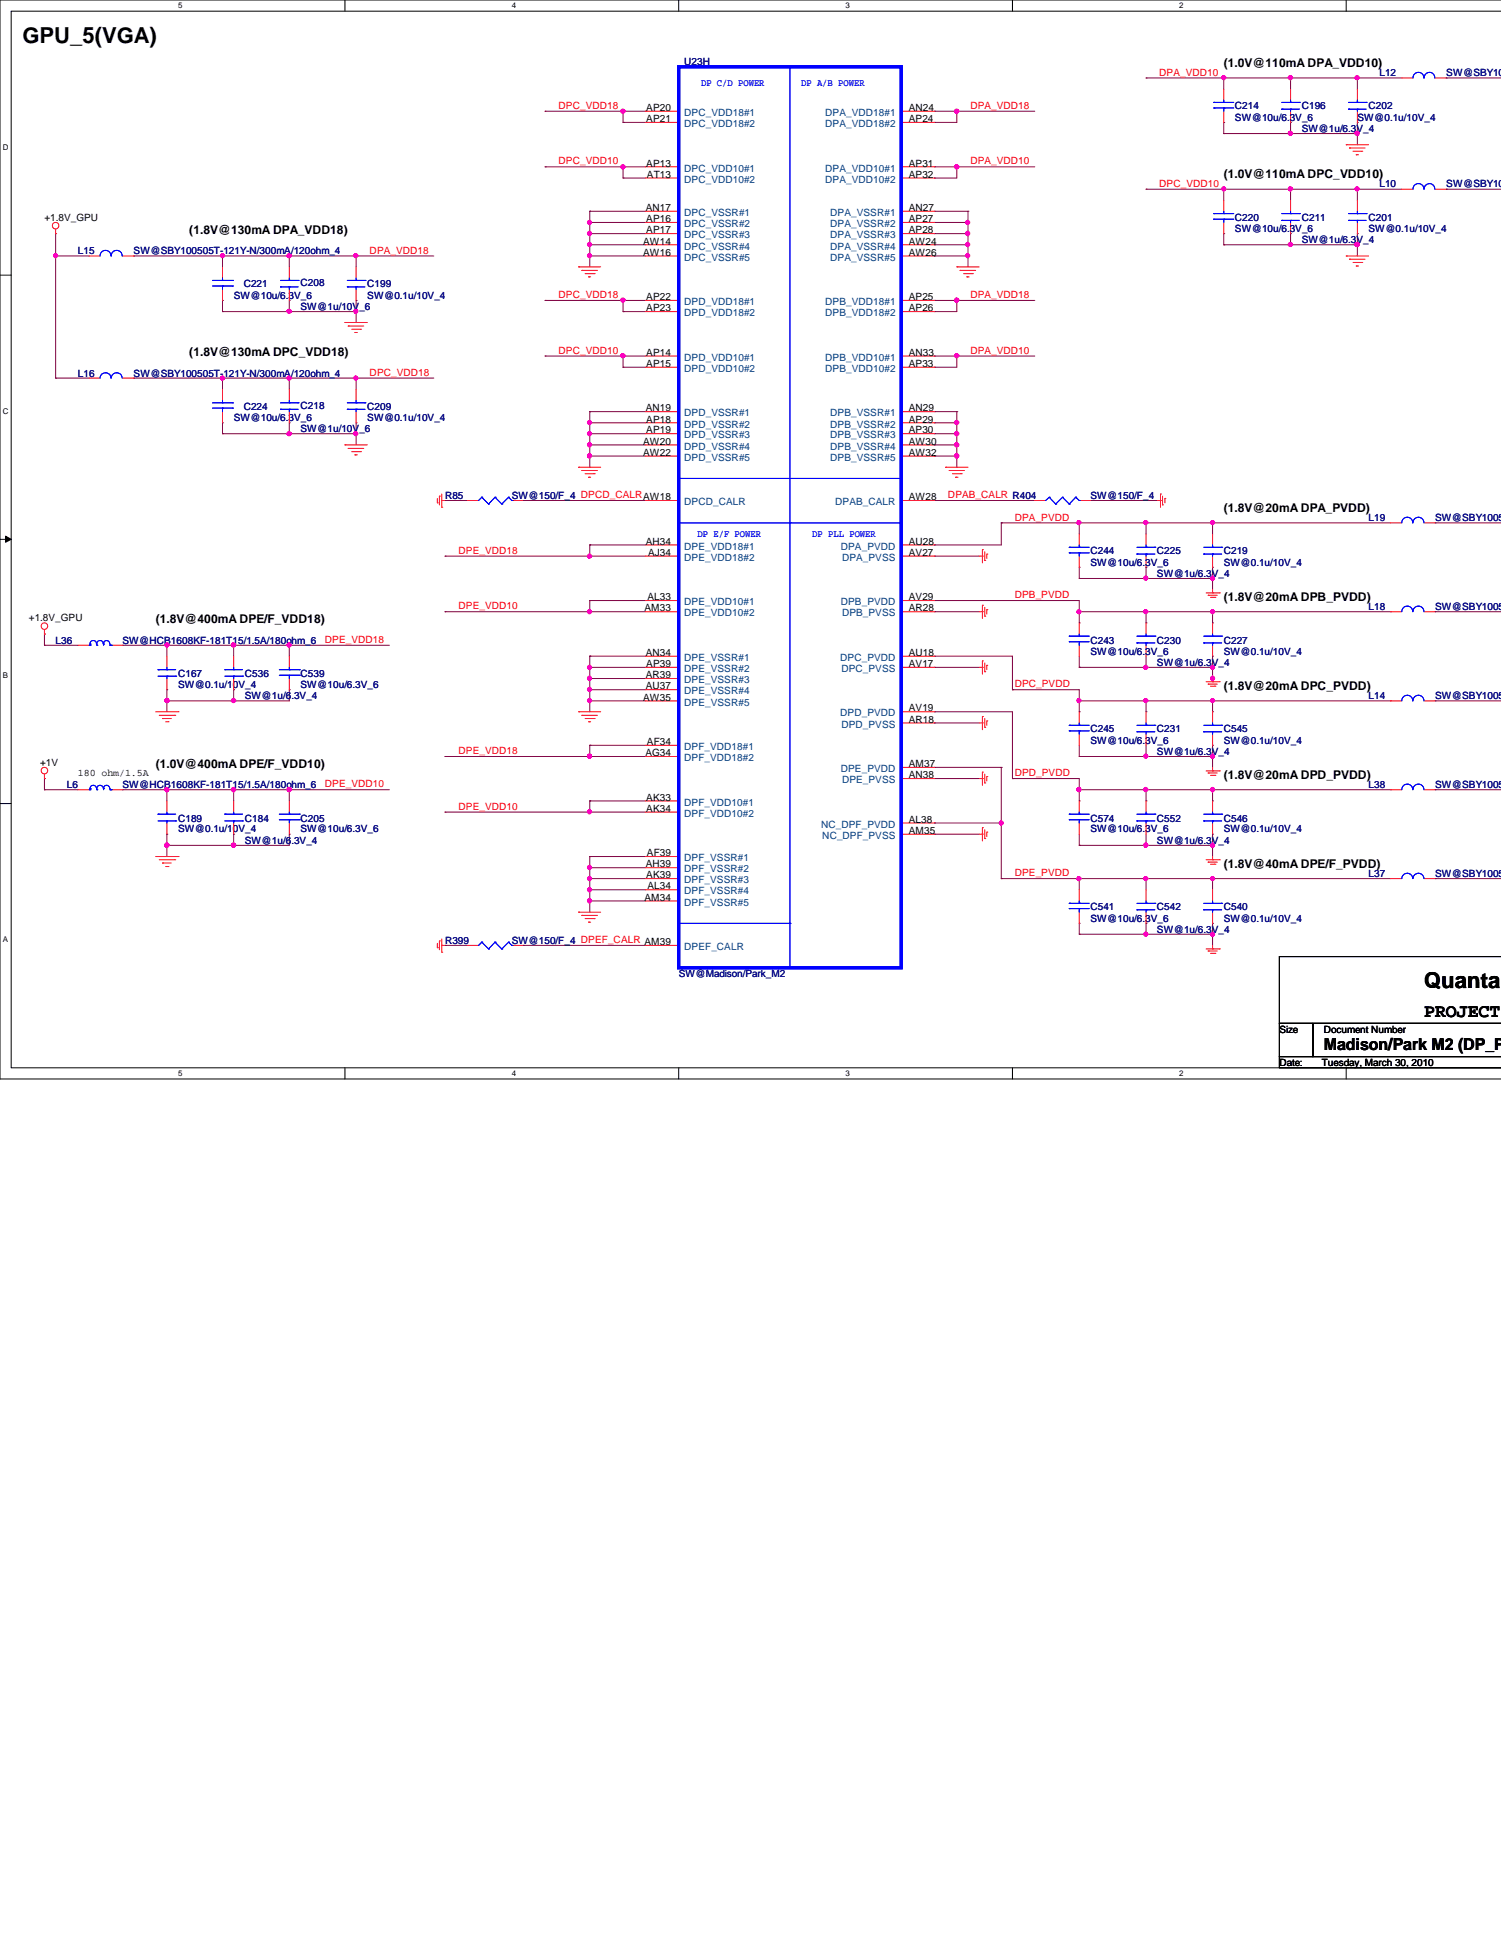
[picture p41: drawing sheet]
<svg xmlns="http://www.w3.org/2000/svg" width="216mm" height="279mm" viewBox="0 0 216 279" stroke-linecap="round" stroke-linejoin="round" font-family="sans-serif">
<defs><g id="words">
<g font-size="3.2">
<text x="3.2" y="6.2">GPU_5(VGA)</text>
<text x="204.9" y="142.2">Quanta C</text>
</g>
<text font-size="2.7" x="204.9" y="146.3">PROJECT</text>
<text font-size="2.4" x="190.4" y="151">Madison/Park M2 (DP_PW</text>
<g font-size="1.7">
<text x="176" y="9.6">(1.0V@110mA DPA_VDD10)</text>
<text x="176" y="25.6">(1.0V@110mA DPC_VDD10)</text>
<text x="27.2" y="33.6">(1.8V@130mA DPA_VDD18)</text>
<text x="27.2" y="51.2">(1.8V@130mA DPC_VDD18)</text>
<text x="176" y="73.6">(1.8V@20mA DPA_PVDD)</text>
<text x="22.4" y="89.6">(1.8V@400mA DPE/F_VDD18)</text>
<text x="176" y="86.4">(1.8V@20mA DPB_PVDD)</text>
<text x="176" y="99.2">(1.8V@20mA DPC_PVDD)</text>
<text x="22.4" y="110.4">(1.0V@400mA DPE/F_VDD10)</text>
<text x="176" y="112">(1.8V@20mA DPD_PVDD)</text>
<text x="176" y="124.8">(1.8V@40mA DPE/F_PVDD)</text>
</g>
<g font-size="1.4" fill="#000080">
<text x="98.4" y="9.4">U23H</text>
<text x="198.4" y="11">L12</text>
<text x="208" y="11">SW@SBY100</text>
<text x="177.6" y="15.7">C214</text>
<text x="177.6" y="17.4">SW@10u/6.3V_6</text>
<text x="187.2" y="15.7">C196</text>
<text x="195.2" y="17.4">SW@0.1u/10V_4</text>
<text x="196.8" y="15.7">C202</text>
<text x="187.2" y="19">SW@1u/6.3V_4</text>
<text x="198.4" y="27">L10</text>
<text x="208" y="27">SW@SBY100</text>
<text x="177.6" y="31.8">C220</text>
<text x="177.6" y="33.4">SW@10u/6.3V_6</text>
<text x="187.2" y="31.8">C211</text>
<text x="187.2" y="35">SW@1u/6.3V_4</text>
<text x="196.8" y="31.8">C201</text>
<text x="196.8" y="33.4">SW@0.1u/10V_4</text>
<text x="11.2" y="36.6">L15</text>
<text x="19.2" y="36.6">SW@SBY100505T-121Y-N/300mA/120ohm_4</text>
<text x="35.1" y="41.4">C221</text>
<text x="43.2" y="41.2">C208</text>
<text x="52.8" y="41.4">C199</text>
<text x="33.6" y="43">SW@10u/6.3V_6</text>
<text x="43.2" y="44.6">SW@1u/10V_6</text>
<text x="52.8" y="43">SW@0.1u/10V_4</text>
<text x="11.2" y="54.2">L16</text>
<text x="19.2" y="54.2">SW@SBY100505T-121Y-N/300mA/120ohm_4</text>
<text x="35.1" y="59">C224</text>
<text x="43.2" y="58.8">C218</text>
<text x="52.8" y="59">C209</text>
<text x="33.6" y="60.6">SW@10u/6.3V_6</text>
<text x="43.2" y="62.2">SW@1u/10V_6</text>
<text x="52.8" y="60.6">SW@0.1u/10V_4</text>
<text x="64" y="71.8">R85</text>
<text x="73.6" y="71.8">SW@150/F_4 DPCD_CALRAW18</text>
<text x="156.8" y="71.8">SW@150/F_4</text>
<text x="196.8" y="75">L19</text>
<text x="206.4" y="75">SW@SBY10050</text>
<text x="156.8" y="79.8">C244</text>
<text x="156.8" y="81.4">SW@10u/6.3V_6</text>
<text x="166.4" y="79.8">C225</text>
<text x="166.4" y="83">SW@1u/6.3V_4</text>
<text x="176" y="79.8">C219</text>
<text x="176" y="81.4">SW@0.1u/10V_4</text>
<text x="196.8" y="87.8">L18</text>
<text x="206.4" y="87.8">SW@SBY10050</text>
<text x="8" y="92.6">L36</text>
<text x="17.6" y="92.6">SW@HCB1608KF-181T15/1.5A/180ohm_6</text>
<text x="156.8" y="92.6">C243</text>
<text x="156.8" y="94.2">SW@10u/6.3V_6</text>
<text x="166.4" y="92.6">C230</text>
<text x="166.4" y="95.8">SW@1u/6.3V_4</text>
<text x="176" y="92.6">C227</text>
<text x="176" y="94.2">SW@0.1u/10V_4</text>
<text x="25.6" y="97.4">C167</text>
<text x="25.6" y="99">SW@0.1u/10V_4</text>
<text x="35.2" y="97.4">C536</text>
<text x="35.2" y="100.6">SW@1u/6.3V_4</text>
<text x="43.2" y="97.4">C539</text>
<text x="43.2" y="99">SW@10u/6.3V_6</text>
<text x="196.8" y="100.6">L14</text>
<text x="206.4" y="100.6">SW@SBY10050</text>
<text x="156.8" y="105.4">C245</text>
<text x="156.8" y="107">SW@10u/6.3V_6</text>
<text x="166.4" y="105.4">C231</text>
<text x="176" y="105.4">C545</text>
<text x="176" y="107">SW@0.1u/10V_4</text>
<text x="9.6" y="113.4">L6</text>
<text x="17.6" y="113.4">SW@HCB1608KF-181T15/1.5A/180ohm_6</text>
<text x="166.4" y="108.6">SW@1u/6.3V_4</text>
<text x="196.8" y="113.4">L38</text>
<text x="206.4" y="113.4">SW@SBY10050</text>
<text x="25.6" y="118.2">C189</text>
<text x="25.6" y="119.8">SW@0.1u/10V_4</text>
<text x="35.2" y="118.2">C184</text>
<text x="43.2" y="118.2">C205</text>
<text x="43.2" y="119.8">SW@10u/6.3V_6</text>
<text x="156.8" y="118.2">C574</text>
<text x="156.8" y="119.8">SW@10u/6.3V_6</text>
<text x="166.4" y="118.2">C552</text>
<text x="176" y="118.2">C546</text>
<text x="176" y="119.8">SW@0.1u/10V_4</text>
<text x="35.2" y="121.4">SW@1u/6.3V_4</text>
<text x="166.4" y="121.4">SW@1u/6.3V_4</text>
<text x="156.8" y="131">C541</text>
<text x="166.4" y="131">C542</text>
<text x="176" y="131">C540</text>
<text x="196.8" y="126.2">L37</text>
<text x="206.4" y="126.2">SW@SBY10050</text>
<text x="64" y="135.8">R399</text>
<text x="73.6" y="135.8">SW@150/F_4 DPEF_CALR AM39</text>
<text x="156.8" y="132.6">SW@10u/6.3V_6</text>
<text x="166.4" y="134.2">SW@1u/6.3V_4</text>
<text x="176" y="132.6">SW@0.1u/10V_4</text>
<text x="97.6" y="140.6">SW@Madison/Park_M2</text>
</g>
<g font-size="1.4" fill="#f00">
<text x="166.8" y="10.9">DPA_VDD10</text>
<text x="80.3" y="15.7">DPC_VDD18</text>
<text x="139.6" y="15.7">DPA_VDD18</text>
<text x="80.3" y="23.7">DPC_VDD10</text>
<text x="139.6" y="23.7">DPA_VDD10</text>
<text x="166.8" y="26.9">DPC_VDD10</text>
<text x="53.2" y="36.5">DPA_VDD18</text>
<text x="80.3" y="42.9">DPC_VDD18</text>
<text x="139.6" y="42.9">DPA_VDD18</text>
<text x="80.3" y="50.9">DPC_VDD10</text>
<text x="139.6" y="50.9">DPA_VDD10</text>
<text x="53.2" y="54.1">DPC_VDD18</text>
<text x="136.4" y="71.7">DPAB_CALR R404</text>
<text x="146" y="74.9">DPA_PVDD</text>
<text x="66" y="79.7">DPE_VDD18</text>
<text x="66" y="87.7">DPE_VDD10</text>
<text x="146" y="86.1">DPB_PVDD</text>
<text x="46.7" y="92.5">DPE_VDD18</text>
<text x="146" y="98.9">DPC_PVDD</text>
<text x="46.7" y="113.3">DPE_VDD10</text>
<text x="66" y="108.5">DPE_VDD18</text>
<text x="146" y="111.7">DPD_PVDD</text>
<text x="66" y="116.5">DPE_VDD10</text>
<text x="146" y="126.1">DPE_PVDD</text>
</g>
<g font-size="1.4">
<text x="93" y="16">AP20</text>
<text x="93" y="17.6">AP21</text>
<text x="130.7" y="16">AN24</text>
<text x="130.7" y="17.6">AP24</text>
<text x="93" y="24">AP13</text>
<text x="130.7" y="24">AP31</text>
<text x="93" y="25.6">AT13</text>
<text x="130.7" y="25.6">AP32</text>
<text x="6.4" y="31.8">+1.8V_GPU</text>
<text x="92.5" y="35.2">AW14</text>
<text x="92.9" y="30.4">AN17</text>
<text x="93" y="32">AP16</text>
<text x="93" y="33.6">AP17</text>
<text x="130.7" y="30.4">AN27</text>
<text x="130.7" y="32">AP27</text>
<text x="130.7" y="33.6">AP28</text>
<text x="130.7" y="35.2">AW24</text>
<text x="92.5" y="36.8">AW16</text>
<text x="130.7" y="36.8">AW26</text>
<text x="93" y="43.2">AP22</text>
<text x="93" y="44.8">AP23</text>
<text x="130.7" y="43.2">AP25</text>
<text x="130.7" y="44.8">AP26</text>
<text x="93" y="51.2">AP14</text>
<text x="93" y="52.8">AP15</text>
<text x="130.7" y="51.2">AN33</text>
<text x="130.7" y="52.8">AP33</text>
<text x="92.9" y="59.2">AN19</text>
<text x="130.7" y="59.2">AN29</text>
<text x="92.5" y="64">AW20</text>
<text x="92.5" y="65.6">AW22</text>
<text x="93" y="60.8">AP18</text>
<text x="93" y="62.4">AP19</text>
<text x="130.7" y="60.8">AP29</text>
<text x="130.7" y="62.4">AP30</text>
<text x="130.7" y="64">AW30</text>
<text x="130.7" y="65.6">AW32</text>
<text x="130.7" y="72">AW28</text>
<text x="92.9" y="78.4">AH34</text>
<text x="93.2" y="80">AJ34</text>
<text x="130.7" y="78.4">AU28</text>
<text x="130.7" y="80">AV27</text>
<text x="4.1" y="89.4">+1.8V_GPU</text>
<text x="92.7" y="88">AM33</text>
<text x="93.1" y="86.4">AL33</text>
<text x="130.7" y="86.4">AV29</text>
<text x="130.7" y="88">AR28</text>
<text x="92.9" y="94.4">AN34</text>
<text x="93" y="96">AP39</text>
<text x="130.7" y="94.4">AU18</text>
<text x="130.7" y="96">AV17</text>
<text x="92.5" y="100.8">AW35</text>
<text x="92.9" y="97.6">AR39</text>
<text x="92.9" y="99.2">AU37</text>
<text x="93" y="107.2">AF34</text>
<text x="130.7" y="102.4">AV19</text>
<text x="130.7" y="104">AR18</text>
<text x="5.8" y="110.2">+1V</text>
<text x="11.2" y="111.6">180 ohm/1.5A</text>
<text x="92.8" y="108.8">AG34</text>
<text x="130.7" y="110.4">AM37</text>
<text x="130.7" y="112">AN38</text>
<text x="93" y="115.2">AK33</text>
<text x="93" y="116.8">AK34</text>
<text x="130.7" y="118.4">AL38</text>
<text x="130.7" y="120">AM35</text>
<text x="92.9" y="124.8">AH39</text>
<text x="93" y="123.2">AF39</text>
<text x="92.7" y="129.6">AM34</text>
<text x="93" y="126.4">AK39</text>
<text x="93.1" y="128">AL34</text>
<text x="184" y="148.6">Size</text>
<text x="190.4" y="148.6">Document Number</text>
<text x="184" y="153.4">Date:</text>
<text x="190.1" y="153.4">Tuesday, March 30, 2010</text>
</g>
<g font-size="1.4" fill="#004080">
<text x="98.4" y="16.7">DPC_VDD18#1</text>
<text x="118.7" y="16.7">DPA_VDD18#1</text>
<text x="98.4" y="18.3">DPC_VDD18#2</text>
<text x="118.7" y="18.3">DPA_VDD18#2</text>
<text x="98.4" y="24.7">DPC_VDD10#1</text>
<text x="98.4" y="26.3">DPC_VDD10#2</text>
<text x="118.7" y="24.7">DPA_VDD10#1</text>
<text x="118.7" y="26.3">DPA_VDD10#2</text>
<text x="98.4" y="31.1">DPC_VSSR#1</text>
<text x="98.4" y="32.7">DPC_VSSR#2</text>
<text x="98.4" y="34.3">DPC_VSSR#3</text>
<text x="98.4" y="35.9">DPC_VSSR#4</text>
<text x="119.4" y="31.1">DPA_VSSR#1</text>
<text x="119.4" y="32.7">DPA_VSSR#2</text>
<text x="119.4" y="34.3">DPA_VSSR#3</text>
<text x="119.4" y="35.9">DPA_VSSR#4</text>
<text x="98.4" y="37.5">DPC_VSSR#5</text>
<text x="119.4" y="37.5">DPA_VSSR#5</text>
<text x="98.4" y="43.9">DPD_VDD18#1</text>
<text x="98.4" y="45.5">DPD_VDD18#2</text>
<text x="118.7" y="43.9">DPB_VDD18#1</text>
<text x="118.7" y="45.5">DPB_VDD18#2</text>
<text x="98.4" y="51.9">DPD_VDD10#1</text>
<text x="98.4" y="53.5">DPD_VDD10#2</text>
<text x="118.7" y="51.9">DPB_VDD10#1</text>
<text x="118.7" y="53.5">DPB_VDD10#2</text>
<text x="98.4" y="59.9">DPD_VSSR#1</text>
<text x="119.4" y="59.9">DPB_VSSR#1</text>
<text x="98.4" y="61.5">DPD_VSSR#2</text>
<text x="98.4" y="63.1">DPD_VSSR#3</text>
<text x="98.4" y="64.7">DPD_VSSR#4</text>
<text x="119.4" y="61.5">DPB_VSSR#2</text>
<text x="119.4" y="63.1">DPB_VSSR#3</text>
<text x="119.4" y="64.7">DPB_VSSR#4</text>
<text x="98.4" y="66.3">DPD_VSSR#5</text>
<text x="119.4" y="66.3">DPB_VSSR#5</text>
<text x="98.4" y="72.7">DPCD_CALR</text>
<text x="120.1" y="72.7">DPAB_CALR</text>
<text x="98.4" y="79.1">DPE_VDD18#1</text>
<text x="98.4" y="80.7">DPE_VDD18#2</text>
<text x="120.9" y="79.1">DPA_PVDD</text>
<text x="121.1" y="80.7">DPA_PVSS</text>
<text x="98.4" y="87.1">DPE_VDD10#1</text>
<text x="98.4" y="88.7">DPE_VDD10#2</text>
<text x="120.9" y="87.1">DPB_PVDD</text>
<text x="121.1" y="88.7">DPB_PVSS</text>
<text x="98.4" y="95.1">DPE_VSSR#1</text>
<text x="120.9" y="95.1">DPC_PVDD</text>
<text x="98.4" y="96.7">DPE_VSSR#2</text>
<text x="98.4" y="98.3">DPE_VSSR#3</text>
<text x="98.4" y="99.9">DPE_VSSR#4</text>
<text x="98.4" y="101.5">DPE_VSSR#5</text>
<text x="121" y="96.7">DPC_PVSS</text>
<text x="98.4" y="107.9">DPF_VDD18#1</text>
<text x="120.9" y="103.1">DPD_PVDD</text>
<text x="121" y="104.7">DPD_PVSS</text>
<text x="98.4" y="109.5">DPF_VDD18#2</text>
<text x="120.9" y="111.1">DPE_PVDD</text>
<text x="121.1" y="112.7">DPE_PVSS</text>
<text x="98.4" y="115.9">DPF_VDD10#1</text>
<text x="98.4" y="117.5">DPF_VDD10#2</text>
<text x="118.1" y="119.1">NC_DPF_PVDD</text>
<text x="98.4" y="123.9">DPF_VSSR#1</text>
<text x="98.4" y="125.5">DPF_VSSR#2</text>
<text x="118.3" y="120.7">NC_DPF_PVSS</text>
<text x="98.4" y="127.1">DPF_VSSR#3</text>
<text x="98.4" y="128.7">DPF_VSSR#4</text>
<text x="98.4" y="130.3">DPF_VSSR#5</text>
<text x="98.4" y="136.7">DPEF_CALR</text>
</g>
<g font-size="1.4" fill="#00f">
<text x="100.8" y="12.4">DP C/D POWER</text>
<text x="115.2" y="12.4">DP A/B POWER</text>
<text x="100.3" y="77.2">DP E/F POWER</text>
<text x="116.8" y="77.2">DP PLL POWER</text>
</g>
<g font-size="1.1">
<text x="25.6" y="1.1">5</text>
<text x="73.6" y="1.1">4</text>
<text x="121.6" y="1.1">3</text>
<text x="169.6" y="1.1">2</text>
<text x=".4" y="21.5">D</text>
<text x=".4" y="59.5">C</text>
<text x=".4" y="97.5">B</text>
<text x=".4" y="135.6">A</text>
<text x="25.6" y="154.8">5</text>
<text x="73.6" y="154.8">4</text>
<text x="121.6" y="154.8">3</text>
<text x="169.6" y="154.8">2</text>
</g>
</g></defs>
<path d="M215.9 0h-215.9v155.2h215.9M215.9 1.6h-214.3v152h214.3" fill="none" stroke="#000" stroke-width=".14"/>
<g fill="#fff">
<path d="M25.6 .2h.6v1.2h-.6z"/>
<path d="M25.6 153.8h.6v1.2h-.6z"/>
</g>
<path d="M49.6 0v1.6M49.6 153.6v1.6" fill="none" stroke="#000" stroke-width=".14"/>
<g fill="#fff">
<path d="M73.6 .2h.6v1.2h-.6z"/>
<path d="M73.6 153.8h.6v1.2h-.6z"/>
</g>
<path d="M97.6 0v1.6M97.6 153.6v1.6" fill="none" stroke="#000" stroke-width=".14"/>
<g fill="#fff">
<path d="M121.6 .2h.6v1.2h-.6z"/>
<path d="M121.6 153.8h.6v1.2h-.6z"/>
</g>
<path d="M145.6 0v1.6M145.6 153.6v1.6" fill="none" stroke="#000" stroke-width=".14"/>
<g fill="#fff">
<path d="M169.6 .2h.6v1.2h-.6z"/>
<path d="M169.6 153.8h.6v1.2h-.6z"/>
</g>
<path d="M193.6 0v1.6M193.6 153.6v1.6" fill="none" stroke="#000" stroke-width=".14"/>
<g fill="#fff">
<path d="M.4 20.6h.8v1.2h-.8z"/>
<path d="M.4 58.5h.8v1.2h-.8z"/>
</g>
<path d="M0 39.6h1.6" fill="none" stroke="#000" stroke-width=".14"/>
<path d="M.4 96.6h.7v1.1h-.7z" fill="#fff"/>
<path d="M0 77.6h1.6M.8 77.1l.8 .5-.8 .4z" fill="none" stroke="#000" stroke-width=".14"/>
<path d="M.8 77.1l.8 .5-.8 .4z" fill="#000"/>
<path d="M.4 134.6h.7v1.2h-.7z" fill="#fff"/>
<path d="M0 115.6h1.6" fill="none" stroke="#000" stroke-width=".14"/>
<path d="M89.6 16h.1M89.6 16v1.6M89.6 24h.1M89.6 24v1.6" fill="none" stroke="#800040" stroke-width=".14"/>
<circle cx="89.6" cy="24" r=".31" fill="#f0f"/>
<circle cx="89.6" cy="24" r=".31" fill="none" stroke="#f0f" stroke-width=".14"/>
<path d="M84.8 35.2h.1M84.8 35.2h8M89.6 25.6h.1M89.6 25.6h3.2" fill="none" stroke="#800040" stroke-width=".14"/>
<circle cx="84.8" cy="35.2" r=".3" fill="#f0f"/>
<circle cx="84.8" cy="35.2" r=".3" fill="none" stroke="#f0f" stroke-width=".14"/>
<path d="M84.8 33.6h.1M84.8 33.6v1.6M89.6 51.2h.1M89.6 51.2h3.2" fill="none" stroke="#800040" stroke-width=".14"/>
<circle cx="89.6" cy="51.2" r=".31" fill="#f0f"/>
<circle cx="89.6" cy="51.2" r=".31" fill="none" stroke="#f0f" stroke-width=".14"/>
<path d="M84.8 65.6h.1M84.8 64h.1M84.8 65.6h8M84.8 64v1.6" fill="none" stroke="#800040" stroke-width=".14"/>
<circle cx="84.8" cy="64" r=".3" fill="#f0f"/>
<circle cx="84.8" cy="64" r=".3" fill="none" stroke="#f0f" stroke-width=".14"/>
<path d="M84.8 32h.1M84.8 32h8M89.6 24h.1M89.6 24h3.2" fill="none" stroke="#800040" stroke-width=".14"/>
<circle cx="84.8" cy="32" r=".3" fill="#f0f"/>
<circle cx="84.8" cy="32" r=".3" fill="none" stroke="#f0f" stroke-width=".14"/>
<path d="M84.8 36.8h.1M84.8 35.2h.1M84.8 36.8h8M84.8 35.2v1.6M84.8 65.6h.1M84.8 65.6v1.6" fill="none" stroke="#800040" stroke-width=".14"/>
<circle cx="84.8" cy="65.6" r=".31" fill="#f0f"/>
<circle cx="84.8" cy="65.6" r=".31" fill="none" stroke="#f0f" stroke-width=".14"/>
<path d="M78.4 24h.1M78.4 24h11.2M84.8 36.8h.1M84.8 36.8v1.6" fill="none" stroke="#800040" stroke-width=".14"/>
<circle cx="84.8" cy="36.8" r=".3" fill="#f0f"/>
<circle cx="84.8" cy="36.8" r=".3" fill="none" stroke="#f0f" stroke-width=".14"/>
<path d="M78.4 51.2h.1M78.4 51.2h11.2M84.8 59.2h.1M84.8 59.2h8M84.8 59.2v1.6M89.6 52.8h.1M89.6 52.8h3.2M84.8 60.8h.1M84.8 62.4h.1M84.8 60.8h8M84.8 62.4h8" fill="none" stroke="#800040" stroke-width=".14"/>
<circle cx="84.8" cy="62.4" r=".3" fill="#f0f"/>
<circle cx="84.8" cy="62.4" r=".3" fill="none" stroke="#f0f" stroke-width=".14"/>
<path d="M84.8 60.8h.1M84.8 60.8v1.6" fill="none" stroke="#800040" stroke-width=".14"/>
<circle cx="84.8" cy="60.8" r=".3" fill="#f0f"/>
<circle cx="84.8" cy="60.8" r=".3" fill="none" stroke="#f0f" stroke-width=".14"/>
<path d="M84.8 30.4h.1M84.8 33.6h.1M84.8 30.4v1.6M84.8 30.4h8M84.8 33.6h8M89.6 51.2h.1M89.6 51.2v1.6M84.8 64h.1M84.8 62.4h.1M84.8 64h8M84.8 62.4v1.6" fill="none" stroke="#800040" stroke-width=".14"/>
<circle cx="84.8" cy="33.6" r=".31" fill="#f0f"/>
<circle cx="84.8" cy="33.6" r=".31" fill="none" stroke="#f0f" stroke-width=".14"/>
<path d="M84.8 32h.1M84.8 32v1.6M78.4 43.2h.1M78.4 43.2h14.4M89.6 43.2h.1" fill="none" stroke="#800040" stroke-width=".14"/>
<circle cx="89.6" cy="43.2" r=".31" fill="#f0f"/>
<circle cx="89.6" cy="43.2" r=".31" fill="none" stroke="#f0f" stroke-width=".14"/>
<path d="M89.6 17.6h.1M89.6 17.6h3.2M89.6 43.2h.1M89.6 44.8h.1M89.6 43.2v1.6M89.6 44.8h3.2M84.8 96h.1M84.8 96h8" fill="none" stroke="#800040" stroke-width=".14"/>
<circle cx="84.8" cy="96" r=".3" fill="#f0f"/>
<circle cx="84.8" cy="96" r=".3" fill="none" stroke="#f0f" stroke-width=".14"/>
<path d="M84.8 94.4h.1M84.8 88h.1M84.8 94.4h8M84.8 88h8" fill="none" stroke="#800040" stroke-width=".14"/>
<circle cx="84.8" cy="88" r=".3" fill="#f0f"/>
<circle cx="84.8" cy="88" r=".3" fill="none" stroke="#f0f" stroke-width=".14"/>
<path d="M84.8 100.8h.1M84.8 100.8v1.6" fill="none" stroke="#800040" stroke-width=".14"/>
<circle cx="84.8" cy="100.8" r=".3" fill="#f0f"/>
<circle cx="84.8" cy="100.8" r=".3" fill="none" stroke="#f0f" stroke-width=".14"/>
<path d="M84.8 96h.1M84.8 96v1.6M84.8 107.2h.1M84.8 107.2h8M84.8 129.6h.1M84.8 128h.1M84.8 124.8h.1M84.8 129.6h8M84.8 128v3.2M84.8 124.8h8" fill="none" stroke="#800040" stroke-width=".14"/>
<circle cx="84.8" cy="129.6" r=".31" fill="#f0f"/>
<circle cx="84.8" cy="129.6" r=".31" fill="none" stroke="#f0f" stroke-width=".14"/>
<path d="M84.8 128h.1M84.8 128h8" fill="none" stroke="#800040" stroke-width=".14"/>
<circle cx="84.8" cy="128" r=".3" fill="#f0f"/>
<circle cx="84.8" cy="128" r=".3" fill="none" stroke="#f0f" stroke-width=".14"/>
<path d="M64 80h.1M64 80h20.8M84.8 126.4h.1M84.8 126.4v1.6" fill="none" stroke="#800040" stroke-width=".14"/>
<circle cx="84.8" cy="80" r=".3" fill="#f0f"/>
<circle cx="84.8" cy="80" r=".3" fill="none" stroke="#f0f" stroke-width=".14"/>
<path d="M84.8 100.8h.1M84.8 100.8h8M64 136h.1M64 136h3.2M75.2 136h.1M75.2 136h17.6M84.8 126.4h.1M84.8 126.4h8" fill="none" stroke="#800040" stroke-width=".14"/>
<circle cx="84.8" cy="126.4" r=".3" fill="#f0f"/>
<circle cx="84.8" cy="126.4" r=".3" fill="none" stroke="#f0f" stroke-width=".14"/>
<path d="M84.8 124.8h.1M84.8 124.8v1.6" fill="none" stroke="#800040" stroke-width=".14"/>
<circle cx="84.8" cy="124.8" r=".3" fill="#f0f"/>
<circle cx="84.8" cy="124.8" r=".3" fill="none" stroke="#f0f" stroke-width=".14"/>
<path d="M84.8 108.8h.1M84.8 108.8h8" fill="none" stroke="#800040" stroke-width=".14"/>
<circle cx="84.8" cy="108.8" r=".3" fill="#f0f"/>
<circle cx="84.8" cy="108.8" r=".3" fill="none" stroke="#f0f" stroke-width=".14"/>
<path d="M84.8 99.2h.1M84.8 99.2h8M84.8 107.2h.1M84.8 107.2v1.6" fill="none" stroke="#800040" stroke-width=".14"/>
<circle cx="84.8" cy="99.2" r=".3" fill="#f0f"/>
<circle cx="84.8" cy="99.2" r=".3" fill="none" stroke="#f0f" stroke-width=".14"/>
<path d="M84.8 78.4h.1M84.8 78.4v1.6M84.8 78.4h8M84.8 99.2h.1M84.8 94.4h.1M84.8 80h.1M84.8 94.4v1.6M84.8 99.2v1.6M84.8 80h8M64 108.8h.1M64 108.8h20.8" fill="none" stroke="#800040" stroke-width=".14"/>
<circle cx="84.8" cy="108.8" r=".3" fill="#f0f"/>
<circle cx="84.8" cy="108.8" r=".3" fill="none" stroke="#f0f" stroke-width=".14"/>
<path d="M75.2 72h.1M75.2 72h17.6M84.8 97.6h.1M84.8 97.6h8M84.8 123.2h.1M84.8 123.2h8" fill="none" stroke="#800040" stroke-width=".14"/>
<circle cx="84.8" cy="97.6" r=".31" fill="#f0f"/>
<circle cx="84.8" cy="97.6" r=".31" fill="none" stroke="#f0f" stroke-width=".14"/>
<path d="M64 88h.1M84.8 97.6h.1M84.8 86.4h.1M84.8 86.4v1.6h-20.8M84.8 97.6v1.6M84.8 86.4h8M64 116.8h.1M64 116.8h28.8M84.8 115.2h.1M84.8 116.8h.1M84.8 115.2v1.6M84.8 115.2h8" fill="none" stroke="#800040" stroke-width=".14"/>
<circle cx="84.8" cy="116.8" r=".3" fill="#f0f"/>
<circle cx="84.8" cy="116.8" r=".3" fill="none" stroke="#f0f" stroke-width=".14"/>
<path d="M137.6 51.2h.1M137.6 51.2h11.2M84.8 123.2h.1M84.8 123.2v1.6" fill="none" stroke="#800040" stroke-width=".14"/>
<circle cx="137.6" cy="51.2" r=".31" fill="#f0f"/>
<circle cx="137.6" cy="51.2" r=".31" fill="none" stroke="#f0f" stroke-width=".14"/>
<path d="M134.4 59.2h.1M134.4 43.2h.1M134.4 44.8h.1M134.4 59.2h3.2M134.4 43.2h3.2M134.4 44.8h3.2M174.4 126.4h.1M174.4 126.4h25.6" fill="none" stroke="#800040" stroke-width=".14"/>
<circle cx="174.4" cy="126.4" r=".3" fill="#f0f"/>
<circle cx="174.4" cy="126.4" r=".3" fill="none" stroke="#f0f" stroke-width=".14"/>
<path d="M164.8 126.4h.1M164.8 132.8h.1M164.8 126.4h9.6M164.8 132.8v1.6M174.4 126.4h.1M174.4 134.4h.1M174.4 126.4v1.6M174.4 134.4v1.6M206.4 126.4h.1M206.4 126.4h9.5" fill="none" stroke="#800040" stroke-width=".14"/>
<circle cx="174.4" cy="134.4" r=".3" fill="#f0f"/>
<circle cx="174.4" cy="134.4" r=".3" fill="none" stroke="#f0f" stroke-width=".14"/>
<path d="M155.2 126.4h.1M155.2 126.4v1.6M164.8 126.4h.1M164.8 126.4v1.6" fill="none" stroke="#800040" stroke-width=".14"/>
<circle cx="164.8" cy="126.4" r=".3" fill="#f0f"/>
<circle cx="164.8" cy="126.4" r=".3" fill="none" stroke="#f0f" stroke-width=".14"/>
<path d="M155.2 126.4h.1M155.2 126.4h9.6" fill="none" stroke="#800040" stroke-width=".14"/>
<circle cx="155.2" cy="126.4" r=".3" fill="#f0f"/>
<circle cx="155.2" cy="126.4" r=".3" fill="none" stroke="#f0f" stroke-width=".14"/>
<path d="M185.6 19.2h.1M185.6 19.2h9.6" fill="none" stroke="#800040" stroke-width=".14"/>
<circle cx="195.2" cy="19.2" r=".3" fill="#f0f"/>
<circle cx="195.2" cy="19.2" r=".3" fill="none" stroke="#f0f" stroke-width=".14"/>
<circle cx="185.6" cy="19.2" r=".31" fill="#f0f"/>
<circle cx="185.6" cy="19.2" r=".31" fill="none" stroke="#f0f" stroke-width=".14"/>
<path d="M208 11.2h.1M208 11.2h7.9M164.8 83.2h.1M164.8 83.2h9.6" fill="none" stroke="#800040" stroke-width=".14"/>
<circle cx="164.8" cy="83.2" r=".3" fill="#f0f"/>
<circle cx="164.8" cy="83.2" r=".3" fill="none" stroke="#f0f" stroke-width=".14"/>
<path d="M174.4 75.2h.1M174.4 75.2h25.6" fill="none" stroke="#800040" stroke-width=".14"/>
<circle cx="174.4" cy="75.2" r=".3" fill="#f0f"/>
<circle cx="174.4" cy="75.2" r=".3" fill="none" stroke="#f0f" stroke-width=".14"/>
<path d="M174.4 81.6h.1M174.4 81.6v1.6" fill="none" stroke="#800040" stroke-width=".14"/>
<circle cx="174.4" cy="83.2" r=".3" fill="#f0f"/>
<circle cx="174.4" cy="83.2" r=".3" fill="none" stroke="#f0f" stroke-width=".14"/>
<g fill="none" stroke="#800040" stroke-width=".14">
<path d="M195.2 11.2h.1M195.2 19.2h.1M195.2 11.2v1.6M195.2 19.2v1.6M156.8 72h.1M156.8 72h9.6M164.8 75.2h.1M164.8 75.2h9.6M174.4 75.2h.1M174.4 75.2v1.6M206.4 75.2h.1M206.4 75.2h9.5"/>
<path d="M134.4 118.4h.1M134.4 118.4h9.6M134.4 120h.1M134.4 120h6.4"/>
</g>
<circle cx="195.2" cy="19.2" r=".3" fill="#f0f"/>
<circle cx="195.2" cy="19.2" r=".3" fill="none" stroke="#f0f" stroke-width=".14"/>
<g fill="none" stroke="#800040" stroke-width=".14">
<path d="M195.2 17.6h.1M195.2 17.6v1.6M134.4 36.8h.1M134.4 30.4h.1M134.4 35.2h.1M134.4 36.8h4.8M134.4 30.4h4.8M134.4 35.2h4.8M134.4 52.8h.1M137.6 51.2h.1M137.6 59.2h.1M137.6 51.2v1.6h-3.2"/>
<path d="M137.6 59.2v1.6h-3.2M134.4 60.8h.1M134.4 96h.1M134.4 94.4h.1M134.4 96h6.4M134.4 94.4h11.2"/>
</g>
<circle cx="139.2" cy="35.2" r=".3" fill="#f0f"/>
<circle cx="139.2" cy="35.2" r=".3" fill="none" stroke="#f0f" stroke-width=".14"/>
<path d="M134.4 24h.1M134.4 33.6h.1M134.4 24h3.2M134.4 33.6h4.8M134.4 72h.1M134.4 72h14.4" fill="none" stroke="#800040" stroke-width=".14"/>
<circle cx="139.2" cy="33.6" r=".31" fill="#f0f"/>
<circle cx="139.2" cy="33.6" r=".31" fill="none" stroke="#f0f" stroke-width=".14"/>
<g fill="none" stroke="#800040" stroke-width=".14">
<path d="M185.6 11.2h.1M185.6 11.2h9.6M134.4 25.6h.1M134.4 32h.1M137.6 24h.1M137.6 24v1.6h-3.2M139.2 35.2h.1M139.2 30.4h.1M139.2 30.4v1.6h-4.8M139.2 35.2v1.6M134.4 65.6h.1M134.4 64h.1"/>
<path d="M134.4 62.4h.1M134.4 64h3.2M134.4 62.4h3.2M137.6 64h.1M137.6 64v1.6h-3.2"/>
</g>
<circle cx="137.6" cy="64" r=".31" fill="#f0f"/>
<circle cx="137.6" cy="64" r=".31" fill="none" stroke="#f0f" stroke-width=".14"/>
<path d="M176 17.6h.1M176 19.2h.1M176 17.6v1.6M185.6 17.6h.1M185.6 11.2h.1M185.6 11.2v1.6M185.6 17.6v1.6h-9.6M195.2 11.2h.1M195.2 11.2h6.4" fill="none" stroke="#800040" stroke-width=".14"/>
<circle cx="195.2" cy="11.2" r=".3" fill="#f0f"/>
<circle cx="195.2" cy="11.2" r=".3" fill="none" stroke="#f0f" stroke-width=".14"/>
<path d="M137.6 60.8h.1M137.6 60.8v1.6M134.4 104h.1M134.4 102.4h.1M134.4 104h6.4M134.4 102.4h11.2" fill="none" stroke="#800040" stroke-width=".14"/>
<circle cx="137.6" cy="60.8" r=".31" fill="#f0f"/>
<circle cx="137.6" cy="60.8" r=".31" fill="none" stroke="#f0f" stroke-width=".14"/>
<path d="M134.4 51.2h.1M134.4 51.2h3.2M137.6 62.4h.1M137.6 62.4v1.6" fill="none" stroke="#800040" stroke-width=".14"/>
<circle cx="137.6" cy="62.4" r=".31" fill="#f0f"/>
<circle cx="137.6" cy="62.4" r=".31" fill="none" stroke="#f0f" stroke-width=".14"/>
<path d="M139.2 32h.1M139.2 32v1.6" fill="none" stroke="#800040" stroke-width=".14"/>
<circle cx="139.2" cy="32" r=".3" fill="#f0f"/>
<circle cx="139.2" cy="32" r=".3" fill="none" stroke="#f0f" stroke-width=".14"/>
<path d="M139.2 33.6h.1M139.2 33.6v1.6M155.2 75.2h.1M155.2 75.2v1.6M164.8 75.2h.1M164.8 75.2v1.6M155.2 81.6h.1M155.2 81.6v1.6M164.8 81.6h.1M164.8 81.6v1.6" fill="none" stroke="#800040" stroke-width=".14"/>
<circle cx="164.8" cy="75.2" r=".3" fill="#f0f"/>
<circle cx="164.8" cy="75.2" r=".3" fill="none" stroke="#f0f" stroke-width=".14"/>
<path d="M137.6 43.2h.1M137.6 43.2v1.6M155.2 75.2h.1M155.2 75.2h9.6M155.2 83.2h.1M155.2 83.2h9.6" fill="none" stroke="#800040" stroke-width=".14"/>
<circle cx="137.6" cy="43.2" r=".31" fill="#f0f"/>
<circle cx="137.6" cy="43.2" r=".31" fill="none" stroke="#f0f" stroke-width=".14"/>
<path d="M137.6 43.2h.1M137.6 43.2h11.2M144 110.4h.1M144 110.4v8" fill="none" stroke="#800040" stroke-width=".14"/>
<circle cx="144" cy="118.4" r=".3" fill="#f0f"/>
<circle cx="144" cy="118.4" r=".3" fill="none" stroke="#f0f" stroke-width=".14"/>
<path d="M164.8 96h.1M164.8 96h9.6M134.4 110.4h.1M134.4 110.4h9.6" fill="none" stroke="#800040" stroke-width=".14"/>
<circle cx="174.4" cy="96" r=".3" fill="#f0f"/>
<circle cx="174.4" cy="96" r=".3" fill="none" stroke="#f0f" stroke-width=".14"/>
<circle cx="164.8" cy="96" r=".3" fill="#f0f"/>
<circle cx="164.8" cy="96" r=".3" fill="none" stroke="#f0f" stroke-width=".14"/>
<path d="M174.4 96h.1M174.4 96v1.6" fill="none" stroke="#800040" stroke-width=".14"/>
<circle cx="174.4" cy="97.6" r=".31" fill="#f0f"/>
<circle cx="174.4" cy="97.6" r=".31" fill="none" stroke="#f0f" stroke-width=".14"/>
<path d="M134.4 17.6h.1M134.4 17.6h3.2M137.6 16h.1M137.6 16h11.2M137.6 24h.1M137.6 24h11.2M164.8 96h.1M164.8 89.6h.1M164.8 88v1.6M164.8 94.4v1.6M206.4 88h.1M206.4 88h9.5" fill="none" stroke="#800040" stroke-width=".14"/>
<circle cx="137.6" cy="24" r=".31" fill="#f0f"/>
<circle cx="137.6" cy="24" r=".31" fill="none" stroke="#f0f" stroke-width=".14"/>
<path d="M137.6 16h.1M137.6 16v1.6" fill="none" stroke="#800040" stroke-width=".14"/>
<circle cx="137.6" cy="16" r=".31" fill="#f0f"/>
<circle cx="137.6" cy="16" r=".31" fill="none" stroke="#f0f" stroke-width=".14"/>
<path d="M134.4 16h.1M134.4 16h3.2M144 75.2h.1M144 75.2h11.2" fill="none" stroke="#800040" stroke-width=".14"/>
<circle cx="155.2" cy="75.2" r=".3" fill="#f0f"/>
<circle cx="155.2" cy="75.2" r=".3" fill="none" stroke="#f0f" stroke-width=".14"/>
<path d="M134.4 78.4h.1M144 75.2h.1M144 75.2v3.2h-9.6M134.4 86.4h.1M134.4 86.4h20.8M134.4 112h.1M134.4 112h6.4M155.2 132.8h.1M155.2 132.8v1.6M164.8 134.4h.1M174.4 132.8h.1M174.4 132.8v1.6h-9.6" fill="none" stroke="#800040" stroke-width=".14"/>
<circle cx="164.8" cy="134.4" r=".3" fill="#f0f"/>
<circle cx="164.8" cy="134.4" r=".3" fill="none" stroke="#f0f" stroke-width=".14"/>
<path d="M78.4 16h.1M78.4 16h11.2M134.4 88h.1M134.4 88h6.4M155.2 96h.1M155.2 94.4v1.6M41.6 113.6h.1M41.6 113.6h14.4" fill="none" stroke="#800040" stroke-width=".14"/>
<circle cx="41.6" cy="113.6" r=".32" fill="#f0f"/>
<circle cx="41.6" cy="113.6" r=".32" fill="none" stroke="#f0f" stroke-width=".14"/>
<path d="M24 121.6h.1M24 121.6h9.6" fill="none" stroke="#800040" stroke-width=".14"/>
<circle cx="33.6" cy="121.6" r=".32" fill="#f0f"/>
<circle cx="33.6" cy="121.6" r=".32" fill="none" stroke="#f0f" stroke-width=".14"/>
<circle cx="24" cy="121.6" r=".31" fill="#f0f"/>
<circle cx="24" cy="121.6" r=".31" fill="none" stroke="#f0f" stroke-width=".14"/>
<path d="M6.4 112h.1M6.4 113.6h.1M6.4 112v1.6M6.4 113.6h4.8M24 113.6h.1M24 113.6v1.6M24 121.6h.1M24 121.6v1.6" fill="none" stroke="#800040" stroke-width=".14"/>
<circle cx="24" cy="121.6" r=".31" fill="#f0f"/>
<circle cx="24" cy="121.6" r=".31" fill="none" stroke="#f0f" stroke-width=".14"/>
<path d="M24 113.6h.1M24 113.6h9.6M24 120h.1M24 120v1.6" fill="none" stroke="#800040" stroke-width=".14"/>
<circle cx="24" cy="113.6" r=".31" fill="#f0f"/>
<circle cx="24" cy="113.6" r=".31" fill="none" stroke="#f0f" stroke-width=".14"/>
<g fill="none" stroke="#800040" stroke-width=".14">
<path d="M6.4 92.8h.1M6.4 92.8h4.8M17.6 113.6h.1M17.6 113.6h6.4M33.6 113.6h.1M33.6 100.8h.1M33.6 113.6v1.6M33.6 100.8h8M41.6 113.6h.1M41.6 113.6v1.6M33.6 120h.1M33.6 121.6h.1"/>
<path d="M33.6 120v1.6M41.6 120h.1M41.6 120v1.6h-8"/>
</g>
<circle cx="33.6" cy="100.8" r=".31" fill="#f0f"/>
<circle cx="33.6" cy="100.8" r=".31" fill="none" stroke="#f0f" stroke-width=".14"/>
<path d="M24 99.2h.1M24 99.2v3.2M24 100.8h.1" fill="none" stroke="#800040" stroke-width=".14"/>
<circle cx="24" cy="100.8" r=".3" fill="#f0f"/>
<circle cx="24" cy="100.8" r=".3" fill="none" stroke="#f0f" stroke-width=".14"/>
<path d="M24 92.8h.1M24 92.8v1.6M24 92.8h9.6" fill="none" stroke="#800040" stroke-width=".14"/>
<circle cx="24" cy="92.8" r=".3" fill="#f0f"/>
<circle cx="24" cy="92.8" r=".3" fill="none" stroke="#f0f" stroke-width=".14"/>
<path d="M33.6 92.8h.1M33.6 99.2h.1M33.6 92.8h8M33.6 99.2v1.6M41.6 99.2h.1M41.6 92.8h.1M41.6 92.8v1.6M41.6 99.2v1.6" fill="none" stroke="#800040" stroke-width=".14"/>
<circle cx="41.6" cy="92.8" r=".31" fill="#f0f"/>
<circle cx="41.6" cy="92.8" r=".31" fill="none" stroke="#f0f" stroke-width=".14"/>
<path d="M33.6 92.8h.1M33.6 92.8v1.6" fill="none" stroke="#800040" stroke-width=".14"/>
<circle cx="33.6" cy="92.8" r=".31" fill="#f0f"/>
<circle cx="33.6" cy="92.8" r=".31" fill="none" stroke="#f0f" stroke-width=".14"/>
<path d="M19.2 36.8h.1M19.2 36.8h22.4M32 36.8h.1M32 44.8h.1M41.6 43.2h.1M41.6 43.2v1.6h-9.6M51.2 44.8h.1M51.2 44.8v1.6M6.4 91.2h.1M6.4 91.2v1.6M41.6 92.8h.1M41.6 92.8h14.4" fill="none" stroke="#800040" stroke-width=".14"/>
<circle cx="32" cy="36.8" r=".3" fill="#f0f"/>
<circle cx="32" cy="36.8" r=".3" fill="none" stroke="#f0f" stroke-width=".14"/>
<path d="M8 36.8h.1M8 36.8h4.8M32 36.8h.1M32 36.8v1.6M32 43.2h.1M32 43.2v1.6M41.6 44.8h.1M41.6 44.8h9.6" fill="none" stroke="#800040" stroke-width=".14"/>
<circle cx="51.2" cy="44.8" r=".3" fill="#f0f"/>
<circle cx="51.2" cy="44.8" r=".3" fill="none" stroke="#f0f" stroke-width=".14"/>
<circle cx="41.6" cy="44.8" r=".31" fill="#f0f"/>
<circle cx="41.6" cy="44.8" r=".31" fill="none" stroke="#f0f" stroke-width=".14"/>
<path d="M41.6 36.8h.1M41.6 36.8h9.6" fill="none" stroke="#800040" stroke-width=".14"/>
<circle cx="51.2" cy="36.8" r=".3" fill="#f0f"/>
<circle cx="51.2" cy="36.8" r=".3" fill="none" stroke="#f0f" stroke-width=".14"/>
<circle cx="41.6" cy="36.8" r=".31" fill="#f0f"/>
<circle cx="41.6" cy="36.8" r=".31" fill="none" stroke="#f0f" stroke-width=".14"/>
<path d="M8 33.6h.1M8 33.6v3.2M41.6 36.8h.1M41.6 36.8v1.6M51.2 36.8h.1M51.2 36.8v1.6M51.2 36.8h11.2M51.2 43.2h.1M51.2 43.2v1.6M41.6 62.4h.1M51.2 60.8h.1M51.2 60.8v1.6h-9.6" fill="none" stroke="#800040" stroke-width=".14"/>
<circle cx="51.2" cy="62.4" r=".3" fill="#f0f"/>
<circle cx="51.2" cy="62.4" r=".3" fill="none" stroke="#f0f" stroke-width=".14"/>
<circle cx="41.6" cy="62.4" r=".31" fill="#f0f"/>
<circle cx="41.6" cy="62.4" r=".31" fill="none" stroke="#f0f" stroke-width=".14"/>
<path d="M19.2 54.4h.1M19.2 54.4h12.8M51.2 54.4h.1M51.2 54.4h11.2" fill="none" stroke="#800040" stroke-width=".14"/>
<circle cx="51.2" cy="54.4" r=".3" fill="#f0f"/>
<circle cx="51.2" cy="54.4" r=".3" fill="none" stroke="#f0f" stroke-width=".14"/>
<path d="M32 54.4h.1M32 54.4h9.6M41.6 54.4h.1M41.6 54.4v1.6M51.2 54.4h.1M51.2 54.4v1.6M32 62.4h.1M41.6 60.8h.1M41.6 60.8v1.6h-9.6" fill="none" stroke="#800040" stroke-width=".14"/>
<circle cx="32" cy="54.4" r=".3" fill="#f0f"/>
<circle cx="32" cy="54.4" r=".3" fill="none" stroke="#f0f" stroke-width=".14"/>
<path d="M8 36.8h.1M8 36.8v17.6M8 54.4h.1M8 54.4h4.8M32 54.4h.1M32 54.4v1.6M32 60.8h.1M32 60.8v1.6" fill="none" stroke="#800040" stroke-width=".14"/>
<circle cx="8" cy="36.8" r=".3" fill="#f0f"/>
<circle cx="8" cy="36.8" r=".3" fill="none" stroke="#f0f" stroke-width=".14"/>
<path d="M139.2 36.8h.1M139.2 36.8v1.6" fill="none" stroke="#800040" stroke-width=".14"/>
<circle cx="139.2" cy="36.8" r=".3" fill="#f0f"/>
<circle cx="139.2" cy="36.8" r=".3" fill="none" stroke="#f0f" stroke-width=".14"/>
<path d="M137.6 65.6h.1M137.6 65.6v1.6" fill="none" stroke="#800040" stroke-width=".14"/>
<circle cx="137.6" cy="65.6" r=".32" fill="#f0f"/>
<circle cx="137.6" cy="65.6" r=".32" fill="none" stroke="#f0f" stroke-width=".14"/>
<path d="M185.6 35.2h.1M185.6 35.2h9.6" fill="none" stroke="#800040" stroke-width=".14"/>
<circle cx="195.2" cy="35.2" r=".3" fill="#f0f"/>
<circle cx="195.2" cy="35.2" r=".3" fill="none" stroke="#f0f" stroke-width=".14"/>
<circle cx="185.6" cy="35.2" r=".31" fill="#f0f"/>
<circle cx="185.6" cy="35.2" r=".31" fill="none" stroke="#f0f" stroke-width=".14"/>
<path d="M195.2 27.2h.1M195.2 35.2h.1M195.2 27.2v1.6M195.2 35.2v1.6" fill="none" stroke="#800040" stroke-width=".14"/>
<circle cx="195.2" cy="35.2" r=".3" fill="#f0f"/>
<circle cx="195.2" cy="35.2" r=".3" fill="none" stroke="#f0f" stroke-width=".14"/>
<path d="M176 33.6h.1M176 35.2h.1M176 33.6v1.6M185.6 27.2h.1M185.6 33.6h.1M185.6 27.2h16M185.6 27.2v1.6M185.6 33.6v1.6h-9.6M195.2 33.6h.1M195.2 27.2h.1M195.2 33.6v1.6" fill="none" stroke="#800040" stroke-width=".14"/>
<circle cx="195.2" cy="27.2" r=".3" fill="#f0f"/>
<circle cx="195.2" cy="27.2" r=".3" fill="none" stroke="#f0f" stroke-width=".14"/>
<path d="M176 11.2h.1M176 11.2h9.6" fill="none" stroke="#800040" stroke-width=".14"/>
<circle cx="185.6" cy="11.2" r=".31" fill="#f0f"/>
<circle cx="185.6" cy="11.2" r=".31" fill="none" stroke="#f0f" stroke-width=".14"/>
<circle cx="176" cy="11.2" r=".3" fill="#f0f"/>
<circle cx="176" cy="11.2" r=".3" fill="none" stroke="#f0f" stroke-width=".14"/>
<path d="M176 11.2h.1M176 11.2v1.6M176 27.2h.1M176 27.2h9.6" fill="none" stroke="#800040" stroke-width=".14"/>
<circle cx="185.6" cy="27.2" r=".31" fill="#f0f"/>
<circle cx="185.6" cy="27.2" r=".31" fill="none" stroke="#f0f" stroke-width=".14"/>
<path d="M176 27.2h.1M176 27.2v1.6" fill="none" stroke="#800040" stroke-width=".14"/>
<circle cx="176" cy="27.2" r=".3" fill="#f0f"/>
<circle cx="176" cy="27.2" r=".3" fill="none" stroke="#f0f" stroke-width=".14"/>
<path d="M164.8 11.2h.1M164.8 11.2h11.2M164.8 27.2h.1M164.8 27.2h11.2M208 27.2h.1M208 27.2h7.9M33.6 113.6h.1M33.6 113.6h8" fill="none" stroke="#800040" stroke-width=".14"/>
<circle cx="33.6" cy="113.6" r=".32" fill="#f0f"/>
<circle cx="33.6" cy="113.6" r=".32" fill="none" stroke="#f0f" stroke-width=".14"/>
<path d="M17.6 92.8h.1M17.6 92.8h6.4M24 100.8h.1M24 100.8h9.6" fill="none" stroke="#800040" stroke-width=".14"/>
<circle cx="24" cy="100.8" r=".3" fill="#f0f"/>
<circle cx="24" cy="100.8" r=".3" fill="none" stroke="#f0f" stroke-width=".14"/>
<g fill="none" stroke="#800040" stroke-width=".14">
<path d="M64 72h.1M64 72h3.2M134.4 80h.1M134.4 80h6.4M155.2 96h.1M155.2 88h.1M155.2 96h9.6M155.2 86.4v1.6M155.2 88h9.6M164.8 88h.1M174.4 83.2h.1M174.4 94.4h.1"/>
<path d="M174.4 83.2v1.6M174.4 94.4v1.6"/>
</g>
<circle cx="155.2" cy="88" r=".3" fill="#f0f"/>
<circle cx="155.2" cy="88" r=".3" fill="none" stroke="#f0f" stroke-width=".14"/>
<path d="M155.2 89.6h.1M155.2 88v1.6M164.8 88h9.6M174.4 88h.1" fill="none" stroke="#800040" stroke-width=".14"/>
<circle cx="164.8" cy="88" r=".3" fill="#f0f"/>
<circle cx="164.8" cy="88" r=".3" fill="none" stroke="#f0f" stroke-width=".14"/>
<path d="M174.4 89.6h.1M200 88h.1M200 88h-25.6v1.6" fill="none" stroke="#800040" stroke-width=".14"/>
<circle cx="174.4" cy="88" r=".3" fill="#f0f"/>
<circle cx="174.4" cy="88" r=".3" fill="none" stroke="#f0f" stroke-width=".14"/>
<path d="M155.2 108.8h.1M155.2 107.2v1.6M164.8 108.8h.1M174.4 107.2h.1M174.4 107.2v1.6h-9.6M155.2 134.4h.1M155.2 134.4h9.6" fill="none" stroke="#800040" stroke-width=".14"/>
<circle cx="174.4" cy="108.8" r=".3" fill="#f0f"/>
<circle cx="174.4" cy="108.8" r=".3" fill="none" stroke="#f0f" stroke-width=".14"/>
<circle cx="164.8" cy="108.8" r=".3" fill="#f0f"/>
<circle cx="164.8" cy="108.8" r=".3" fill="none" stroke="#f0f" stroke-width=".14"/>
<path d="M145.6 99.2h.1M145.6 99.2h9.6v1.6M155.2 100.8h.1M164.8 108.8h.1M164.8 102.4h.1M164.8 107.2v1.6M174.4 108.8h.1M174.4 100.8h.1M174.4 108.8v1.6M174.4 100.8h-9.6v1.6M206.4 100.8h.1M206.4 100.8h9.5" fill="none" stroke="#800040" stroke-width=".14"/>
<circle cx="164.8" cy="100.8" r=".3" fill="#f0f"/>
<circle cx="164.8" cy="100.8" r=".3" fill="none" stroke="#f0f" stroke-width=".14"/>
<path d="M174.4 102.4h.1M200 100.8h.1M200 100.8h-25.6v1.6" fill="none" stroke="#800040" stroke-width=".14"/>
<circle cx="174.4" cy="100.8" r=".3" fill="#f0f"/>
<circle cx="174.4" cy="100.8" r=".3" fill="none" stroke="#f0f" stroke-width=".14"/>
<path d="M155.2 100.8h9.6M164.8 100.8h.1" fill="none" stroke="#800040" stroke-width=".14"/>
<circle cx="155.2" cy="100.8" r=".3" fill="#f0f"/>
<circle cx="155.2" cy="100.8" r=".3" fill="none" stroke="#f0f" stroke-width=".14"/>
<path d="M155.2 102.4h.1M155.2 108.8h.1M155.2 100.8v1.6M155.2 108.8h9.6M155.2 121.6h.1M155.2 120v1.6M164.8 121.6h.1M174.4 120h.1M174.4 120v1.6h-9.6" fill="none" stroke="#800040" stroke-width=".14"/>
<circle cx="174.4" cy="121.6" r=".31" fill="#f0f"/>
<circle cx="174.4" cy="121.6" r=".31" fill="none" stroke="#f0f" stroke-width=".14"/>
<circle cx="164.8" cy="121.6" r=".31" fill="#f0f"/>
<circle cx="164.8" cy="121.6" r=".31" fill="none" stroke="#f0f" stroke-width=".14"/>
<path d="M155.2 113.6h.1M155.2 112v1.6M164.8 115.2h.1M174.4 113.6h.1M174.4 113.6h-9.6v1.6M206.4 113.6h.1M206.4 113.6h9.5M164.8 121.6h.1M164.8 120v1.6M174.4 121.6h.1M174.4 121.6v1.6" fill="none" stroke="#800040" stroke-width=".14"/>
<circle cx="164.8" cy="113.6" r=".31" fill="#f0f"/>
<circle cx="164.8" cy="113.6" r=".31" fill="none" stroke="#f0f" stroke-width=".14"/>
<path d="M145.6 112h.1M145.6 112h9.6M174.4 115.2h.1M200 113.6h.1M200 113.6h-25.6v1.6" fill="none" stroke="#800040" stroke-width=".14"/>
<circle cx="174.4" cy="113.6" r=".31" fill="#f0f"/>
<circle cx="174.4" cy="113.6" r=".31" fill="none" stroke="#f0f" stroke-width=".14"/>
<path d="M155.2 113.6h9.6M164.8 113.6h.1" fill="none" stroke="#800040" stroke-width=".14"/>
<circle cx="155.2" cy="113.6" r=".31" fill="#f0f"/>
<circle cx="155.2" cy="113.6" r=".31" fill="none" stroke="#f0f" stroke-width=".14"/>
<path d="M41.6 54.4h.1M41.6 54.4h9.6M145.6 99.2h.1M145.6 94.4v4.8M145.6 112h.1M145.6 102.4v9.6M155.2 115.2h.1M155.2 113.6v1.6M155.2 121.6h.1M155.2 121.6h9.6" fill="none" stroke="#800040" stroke-width=".14"/>
<circle cx="41.6" cy="54.4" r=".31" fill="#f0f"/>
<circle cx="41.6" cy="54.4" r=".31" fill="none" stroke="#f0f" stroke-width=".14"/>
<path d="M89.6 16h3.2M92.8 16h.1M51.2 62.4h.1M51.2 62.4v1.6" fill="none" stroke="#800040" stroke-width=".14"/>
<circle cx="89.6" cy="16" r=".31" fill="#f0f"/>
<circle cx="89.6" cy="16" r=".31" fill="none" stroke="#f0f" stroke-width=".14"/>
<path d="M144 118.4h.1M144 118.4v8M144 126.4h.1M144 126.4h11.2" fill="none" stroke="#800040" stroke-width=".14"/>
<g fill="none" stroke="#f00" stroke-width=".14">
<path d="M92.8 16h4.8M92.8 17.6h4.8M129.6 16h4.8M129.6 17.6h4.8M176 12.8v1.6M176 16v1.6M185.6 12.8v1.6M185.6 16v1.6M195.2 12.8v1.6M195.2 16v1.6M201.6 11.2h1.6M206.4 11.2h1.6"/>
<path d="M8 33.6h.1M8 33v.6M12.8 36.8h1.6M17.6 36.8h1.6M32 38.4v1.6M41.6 38.4v1.6M51.2 38.4v1.6M83.2 38.4h.1M83.2 38.4h3.2M83.7 38.9h.1M83.7 38.9h2.2M84.2 39.4h1.3"/>
<path d="M84.7 39.8h.1M84.7 39.8h.3M85.5 39.4h.1M92.8 36.8h4.8M92.8 24h4.8M92.8 25.6h4.8M92.8 30.4h4.8M92.8 32h4.8M92.8 33.6h4.8M92.8 35.2h4.8M129.6 36.8h4.8M129.6 24h4.8"/>
<path d="M129.6 25.6h4.8M129.6 30.4h4.8M129.6 32h4.8M129.6 33.6h4.8M129.6 35.2h4.8M137.6 38.4h.1M137.6 38.4h3.2M138.1 38.9h.1M138.1 38.9h2.2M138.6 39.4h1.3M139.1 39.8h.1M139.1 39.8h.3"/>
<path d="M139.9 39.4h.1M176 28.8v1.6M176 32v1.6M185.6 28.8v1.6M185.6 32v1.6M193.6 20.8h.1M193.6 36.8h.1M193.6 20.8h3.2M193.6 36.8h3.2M194.1 21.3h.1M194.1 37.3h.1M194.1 21.3h2.2"/>
<path d="M194.1 37.3h2.2M194.6 21.8h1.3M194.6 37.8h1.3M195.1 22.3h.1M195.1 38.3h.1M195.1 22.3h.3M195.1 38.3h.3M195.2 28.8v1.6M195.2 32v1.6M195.9 21.8h.1M195.9 37.8h.1M201.6 27.2h1.6"/>
<path d="M206.4 27.2h1.6M12.8 54.4h1.6M17.6 54.4h1.6M32 41.6v1.6M32 56v1.6M32 59.2v1.6M41.6 41.6v1.6M41.6 56v1.6M41.6 59.2v1.6M49.6 46.4h.1M49.6 46.4h3.2M50.1 46.9h.1"/>
<path d="M50.1 46.9h2.2M50.6 47.4h1.3M51.1 47.8h.1M51.1 47.8h.3M51.2 41.6v1.6M51.2 56v1.6M51.2 59.2v1.6M51.9 47.4h.1M92.8 51.2h4.8M92.8 52.8h4.8M92.8 43.2h4.8M92.8 44.8h4.8"/>
<path d="M92.8 59.2h4.8M129.6 51.2h4.8M129.6 52.8h4.8M129.6 43.2h4.8M129.6 44.8h4.8M129.6 59.2h4.8M49.6 64h.1M49.6 64h3.2M50.1 64.5h.1M50.1 64.5h2.2M50.6 65h1.3M51.1 65.4h.1"/>
<path d="M51.1 65.4h.3M51.9 65h.1M62.9 72.3h.1M62.9 71.7v.6M63.2 71.4h.1M63.2 71.4v1.2M63.5 72h.1M63.5 73h.1M63.5 72h.5M63.5 71.1v1.9M67.2 72h1.6M73.6 72h1.6"/>
<path d="M83.2 67.2h.1M83.2 67.2h3.2M83.7 67.7h.1M83.7 67.7h2.2M84.2 68.2h1.3M84.7 68.7h.1M84.7 68.7h.3M85.5 68.2h.1M92.8 64h4.8M92.8 72h4.8M92.8 78.4h4.8M92.8 60.8h4.8"/>
<path d="M92.8 62.4h4.8M92.8 65.6h4.8M129.6 64h4.8M129.6 72h4.8M129.6 78.4h4.8M129.6 60.8h4.8M129.6 62.4h4.8M129.6 65.6h4.8M136 67.2h.1M136 67.2h3.2M136.5 67.7h.1M136.5 67.7h2.2"/>
<path d="M137 68.2h1.3M137.5 68.7h.1M137.5 68.7h.3M138.3 68.2h.1M141.3 79.1h.1M141.3 79.1v1.9M141.6 79.4v1.2M141.9 79.7h.1M141.9 79.7v.6M148.8 72h1.6M155.2 72h1.6M155.2 76.8v1.6"/>
<path d="M164.8 76.8v1.6M166.4 72h.5M166.9 72h.1M166.9 71.1h.1M166.9 71.1v1.9M167.2 72.6h.1M167.2 71.4v1.2M167.6 71.7h.1M167.6 71.7v.6M174.4 76.8v1.6M200 75.2h1.6M204.9 75.2h1.5"/>
<path d="M6.4 91.2h.1M6.4 90.6v.6M11.2 92.8h1.6M16 92.8h1.6M24 94.4v1.6M24 97.6v1.6M33.6 94.4v1.6M33.6 97.6v1.6M41.6 94.4v1.6M41.6 97.6v1.6M92.8 96h4.8M92.8 88h4.8"/>
<path d="M92.8 80h4.8M92.8 86.4h4.8M92.8 94.4h4.8M92.8 97.6h4.8M92.8 99.2h4.8M129.6 96h4.8M129.6 88h4.8M129.6 80h4.8M129.6 86.4h4.8M129.6 94.4h4.8M140.8 96h.5M140.8 88h.5"/>
<path d="M140.8 80h.5M141.3 96h.1M141.3 95.1h.1M141.3 88h.1M141.3 87.1h.1M141.3 80h.1M141.3 87.1v1.9M141.3 95.1v1.9M141.6 96.6h.1M141.6 88.6h.1M141.6 80.6h.1M141.6 87.4v1.2"/>
<path d="M141.6 95.4v1.2M141.9 95.7h.1M141.9 87.7h.1M141.9 87.7v.6M141.9 95.7v.7M155.2 80v1.6M155.2 89.6v1.6M155.2 92.8v1.6M164.8 80v1.6M164.8 89.6v1.6M164.8 92.8v1.6M173.5 85.3h1.9"/>
<path d="M173.5 98.1h1.9M173.8 85.6h.1M173.8 98.4h.1M173.8 85.6h1.3M173.8 98.4h1.3M174.1 85.9h.7M174.1 98.7h.7M174.4 85.3h.1M174.4 98.1h.1M174.4 80v1.6M174.4 84.8v.5M174.4 89.6v1.6"/>
<path d="M174.4 92.8v1.6M174.4 97.6v.5M174.8 85.9h.1M174.8 98.7h.1M175.4 85.3h.1M175.4 98.1h.1M200 88h1.6M204.9 88h1.5M6.4 112h.1M6.4 111.4v.6M11.2 113.6h1.6M16 113.6h1.6"/>
<path d="M22.4 102.4h3.2M22.9 102.9h2.2M23.4 103.4h.1M23.4 103.4h1.2M23.8 103.8h.4M24 115.2v1.6M24 118.4v1.6M24.2 103.8h.1M25.1 102.9h.1M25.6 102.4h.1M33.6 115.2v1.6M33.6 118.4v1.6"/>
<path d="M41.6 115.2v1.6M41.6 118.4v1.6M83.2 102.4h.1M83.2 102.4h3.2M83.7 102.9h.1M83.7 102.9h2.2M84.2 103.4h1.3M84.7 103.8h.1M84.7 103.8h.3M85.5 103.4h.1M92.8 100.8h4.8M92.8 115.2h4.8"/>
<path d="M92.8 116.8h4.8M92.8 107.2h4.8M92.8 108.8h4.8M129.6 102.4h4.8M129.6 104h4.8M129.6 112h4.8M129.6 110.4h4.8M129.6 118.4h4.8M140.8 104h.5M140.8 112h.5M141.3 104h.1M141.3 103.1h.1"/>
<path d="M141.3 119.1h.1M141.3 112h.1M141.3 111.1h.1M141.3 103.1v1.9M141.3 111.1v1.9M141.3 119.1v1.9M141.6 104.6h.1M141.6 112.6h.1M141.6 103.4v1.2M141.6 111.4v1.2M141.6 119.4v1.3M141.9 103.7h.1"/>
<path d="M141.9 119.7h.1M141.9 111.7h.1M141.9 103.7v.7M141.9 111.7v.7M141.9 119.7v.7M155.2 102.4v1.6M155.2 105.6v1.6M155.2 115.2v1.6M155.2 118.4v1.6M164.8 102.4v1.6M164.8 105.6v1.6M164.8 115.2v1.6"/>
<path d="M164.8 118.4v1.6M173.5 110.9h1.9M173.8 111.2h.1M173.8 111.2h1.3M174.1 111.5h.7M174.4 110.9h.1M174.4 102.4v1.6M174.4 105.6v1.6M174.4 110.4v.5M174.4 115.2v1.6M174.4 118.4v1.6M174.8 111.5h.1"/>
<path d="M175.4 110.9h.1M200 113.6h1.6M200 100.8h1.6M204.9 113.6h1.5M204.9 100.8h1.5M22.4 123.2h3.2M22.9 123.7h2.2M23.4 124.2h.1M23.4 124.2h1.2M23.8 124.7h.4M24.2 124.7h.1M25.1 123.7h.1"/>
<path d="M25.6 123.2h.1M62.9 136.4h.1M62.9 135.7v.7M63.2 135.4h.1M63.2 135.4v1.3M63.5 136h.1M63.5 137h.1M63.5 135.1v1.9M63.5 136h.5M67.2 136h1.6M73.6 136h1.6M83.2 131.2h.1"/>
<path d="M83.2 131.2h3.2M83.7 131.7h.1M83.7 131.7h2.2M84.2 132.2h1.3M84.7 132.7h.1M84.7 132.7h.3M85.5 132.2h.1M92.8 123.2h4.8M92.8 136h4.8M92.8 126.4h4.8M92.8 124.8h4.8M92.8 128h4.8"/>
<path d="M92.8 129.6h4.8M129.6 120h4.8M140.8 120h.5M141.3 120h.1M141.6 120.7h.1M155.2 128v1.6M155.2 131.2v1.6M164.8 128v1.6M164.8 131.2v1.6M173.5 123.7h1.9M173.5 136.5h1.9M173.8 136.8h.1"/>
<path d="M173.8 124h.1M173.8 136.8h1.3M173.8 124h1.3M174.1 137.2h.7M174.1 124.3h.7M174.4 136.5h.1M174.4 123.7h.1M174.4 123.2v.5M174.4 128v1.6M174.4 131.2v1.6M174.4 136v.5M174.8 137.2h.1"/>
<path d="M174.8 124.3h.1M175.4 136.5h.1M175.4 123.7h.1M200 126.4h1.6M204.9 126.4h1.5"/>
<circle cx="8" cy="32.5" r=".47"/>
<circle cx="6.4" cy="90.1" r=".47"/>
<circle cx="6.4" cy="110.9" r=".47"/>
</g>
<path d="M215.9 137.6h-31.9v9.6h31.9h-27.1v4.8h27.1h-31.9v1.6h31.9M184 147.2h4.8v4.8h-4.8z" fill="none" stroke="#000" stroke-width=".14"/>
<g fill="none" stroke="#00f" stroke-width=".14">
<path d="M113.6 9.6v129.6M174.6 15.5h.1M174.6 14.7h.1M174.6 14.7h2.9M174.6 15.5h2.9M176 14.7h.1M176 15.5h.1M176 14.4v.3M176 15.5v.5M184.4 15.7h.1M184.4 15.7h2.5M184.4 14.7h2.5"/>
<path d="M185.6 14.7h.1M185.6 15.7h.1M185.6 14.4v.3M185.6 15.7v.3M186.9 14.7h.1M194 15.7h.1M194 15.7h2.5M194 14.7h2.5M195.2 14.7h.1M195.2 15.7h.1M195.2 14.4v.3M195.2 15.7v.3"/>
<path d="M196.5 14.7h.1M203.2 11.2a.78 .78 0 0 1 .8-.8 .78 .78 0 0 1 .8 .8M204.9 11.2a.76 .76 0 0 1 .7-.8 .76 .76 0 0 1 .8 .8M14.4 36.8a.78 .78 0 0 1 .8-.8 .78 .78 0 0 1 .8 .8M16 36.8a.78 .78 0 0 1 .8-.8 .78 .78 0 0 1 .8 .8M174.6 31.5h.1M174.6 30.7h.1M174.6 30.7h2.9M174.6 31.5h2.9M176 30.7h.1M176 31.5h.1M176 30.4v.3"/>
<path d="M176 31.5v.5M184.4 31.7h.1M184.4 31.7h2.5M184.4 30.7h2.5M185.6 30.7h.1M185.6 31.7h.1M185.6 30.4v.3M185.6 31.7v.3M186.9 30.7h.1M194 31.7h.1M194 31.7h2.5M194 30.7h2.5"/>
<path d="M195.2 30.7h.1M195.2 31.7h.1M195.2 30.4v.3M195.2 31.7v.3M196.5 30.7h.1M203.2 27.2a.78 .78 0 0 1 .8-.8 .78 .78 0 0 1 .8 .8M204.9 27.2a.76 .76 0 0 1 .7-.8 .76 .76 0 0 1 .8 .8M14.4 54.4a.78 .78 0 0 1 .8-.8 .78 .78 0 0 1 .8 .8M16 54.4a.78 .78 0 0 1 .8-.8 .78 .78 0 0 1 .8 .8M30.6 41.1h2.8M30.6 40.3h2.8M30.6 58.7h2.8"/>
<path d="M30.6 58h2.8M32 40.3h.1M32 41.1h.1M32 58h.1M32 58.7h.1M32 40v.3M32 41.1v.5M32 57.6v.4M32 58.7v.5M33.4 41.1h.1M33.4 40.3h.1M33.4 58.7h.1"/>
<path d="M33.4 58h.1M40.3 41.3h.1M40.3 58.9h.1M40.3 40.3h2.6M40.3 41.3h2.6M40.3 58h2.6M40.3 58.9h2.6M41.6 40.3h.1M41.6 41.3h.1M41.6 58h.1M41.6 58.9h.1M41.6 40v.3"/>
<path d="M41.6 41.3v.3M41.6 57.6v.4M41.6 58.9v.3M42.9 40.3h.1M42.9 58h.1M50 41.3h.1M50 58.9h.1M50 40.3h2.5M50 41.3h2.5M50 58h2.5M50 58.9h2.5M51.2 40.3h.1"/>
<path d="M51.2 41.3h.1M51.2 58h.1M51.2 58.9h.1M51.2 40v.3M51.2 41.3v.3M51.2 57.6v.4M51.2 58.9v.3M52.5 40.3h.1M52.5 58h.1M69.3 71.5h.1M69.3 71.5l-.5 .5M69.3 71.5l1 1"/>
<path d="M70.3 72.5h.1M71.2 71.5h.1M71.2 71.5l-.9 1M71.2 71.5l1 1M72.2 72.5h.1M73.2 71.5h.1M73.2 71.5l-1 1M73.2 71.5l.4 .5M73.6 72h.1M97.6 68.8h.1M97.6 68.8h32M97.6 75.2h32"/>
<path d="M113.6 75.2h.1M129.6 68.8h.1M129.6 75.2h.1M150.9 71.5h.1M150.9 71.5l-.5 .5M150.9 71.5l.9 1M151.8 72.5h.1M152.8 71.5h.1M152.8 71.5l-1 1M152.8 71.5l1 1M153.8 79.5h.1M153.8 78.7h.1"/>
<path d="M153.8 72.5h.1M153.8 78.7h2.9M153.8 79.5h2.9M154.7 71.5h.1M154.7 71.5l-.9 1M154.7 71.5l.5 .5M155.2 78.7h.1M155.2 79.5h.1M155.2 72h.1M155.2 78.4v.3M155.2 79.5v.5M163.5 79.7h.1"/>
<path d="M163.5 79.7h2.6M163.5 78.7h2.6M164.8 78.7h.1M164.8 79.7h.1M164.8 78.4v.3M164.8 79.7v.3M166.1 78.7h.1M173.1 79.7h.1M173.1 79.7h2.6M173.1 78.7h2.6M174.4 78.7h.1M174.4 79.7h.1"/>
<path d="M174.4 78.4v.3M174.4 79.7v.3M175.7 78.7h.1M201.6 75.2a.78 .78 0 0 1 .8-.8 .78 .78 0 0 1 .8 .8M203.2 75.2a.78 .78 0 0 1 .8-.8 .78 .78 0 0 1 .8 .8M12.8 92.8h.2M13 92.8h.1M13 92.7h.1M13 92.7v.1M13.8 92.6h.1a.47 .47 0 0 0-.7-.4l-.2 .2v.3M13.9 92.8h.1M14.8 92.6h.1a.46 .46 0 0 0-.5-.4 .46 .46 0 0 0-.5 .5v.1"/>
<path d="M14.9 92.7h.1M14.9 92.7v.1M15.7 92.6a.42 .42 0 0 0-.2-.4 .42 .42 0 0 0-.5 .2l-.1 .3M15.8 92.8h.1M15.8 92.8h.2M15.8 92.7v.1M16 92.8h.1M22.7 96.4h.1M22.7 96.4h2.6M22.7 97.3h2.6M24 96.4h.1M24 97.3h.1"/>
<path d="M24 96v.4M24 97.3v.3M25.3 97.3h.1M32.3 96.4h.1M32.3 96.4h2.6M32.3 97.3h2.6M33.6 96.4h.1M33.6 97.3h.1M33.6 96v.4M33.6 97.3v.3M34.9 97.3h.1M40.2 97.2h2.9"/>
<path d="M40.2 96.4h2.9M41.6 96.4h.1M41.6 97.2h.1M41.6 96v.4M41.6 97.2v.4M43.1 97.2h.1M43.1 96.4h.1M153.8 92.3h.1M153.8 91.5h.1M153.8 91.5h2.9M153.8 92.3h2.9M155.2 91.5h.1"/>
<path d="M155.2 92.3h.1M155.2 91.2v.3M155.2 92.3v.5M163.5 92.5h.1M163.5 92.5h2.6M163.5 91.5h2.6M164.8 91.5h.1M164.8 92.5h.1M164.8 91.2v.3M164.8 92.5v.3M166.1 91.5h.1M173.1 92.5h.1"/>
<path d="M173.1 92.5h2.6M173.1 91.5h2.6M174.4 91.5h.1M174.4 92.5h.1M174.4 91.2v.3M174.4 92.5v.3M175.7 91.5h.1M201.6 88a.78 .78 0 0 1 .8-.8 .78 .78 0 0 1 .8 .8M203.2 88a.78 .78 0 0 1 .8-.8 .78 .78 0 0 1 .8 .8M12.8 113.6h.2M13 113.6h.1M13 113.5h.1"/>
<path d="M13 113.5a.47 .47 0 0 1 .4-.5 .47 .47 0 0 1 .5 .5M13 113.5v.1M13.9 113.6h.1M14.9 113.5a.48 .48 0 0 0-.6-.5 .48 .48 0 0 0-.4 .6M14.9 113.5h.1M14.9 113.5a.44 .44 0 0 1 .4-.5 .44 .44 0 0 1 .5 .5M14.9 113.5v.1M15.8 113.6h.1M15.8 113.5v.1M15.8 113.6h.2M16 113.6h.1M22.7 117.1h.1"/>
<path d="M22.7 117.1h2.6M22.7 118.1h2.6M24 117.1h.1M24 118.1h.1M24 116.8v.3M24 118.1v.3M25.3 118.1h.1M32.3 117.1h.1M32.3 117.1h2.6M32.3 118.1h2.6M33.6 117.1h.1M33.6 118.1h.1"/>
<path d="M33.6 116.8v.3M33.6 118.1v.3M34.9 118.1h.1M40.2 117.9h2.9M40.2 117.1h2.9M41.6 117.1h.1M41.6 117.9h.1M41.6 116.8v.3M41.6 117.9v.5M43.1 117.9h.1M43.1 117.1h.1M153.8 105.2h.1"/>
<path d="M153.8 104.4h.1M153.8 117.9h.1M153.8 117.1h.1M153.8 105.2h2.9M153.8 104.4h2.9M153.8 117.9h2.9M153.8 117.1h2.9M155.2 104.4h.1M155.2 105.2h.1M155.2 117.1h.1M155.2 117.9h.1M155.2 104v.4"/>
<path d="M155.2 105.2v.4M155.2 116.8v.3M155.2 117.9v.5M163.5 105.3h.1M163.5 118.1h.1M163.5 104.4h2.6M163.5 105.3h2.6M163.5 117.1h2.6M163.5 118.1h2.6M164.8 104.4h.1M164.8 105.3h.1M164.8 117.1h.1"/>
<path d="M164.8 118.1h.1M164.8 104v.4M164.8 105.3v.3M164.8 116.8v.3M164.8 118.1v.3M166.1 104.4h.1M166.1 117.1h.1M173.1 105.3h.1M173.1 118.1h.1M173.1 104.4h2.6M173.1 105.3h2.6M173.1 117.1h2.6"/>
<path d="M173.1 118.1h2.6M174.4 104.4h.1M174.4 105.3h.1M174.4 117.1h.1M174.4 118.1h.1M174.4 104v.4M174.4 105.3v.3M174.4 116.8v.3M174.4 118.1v.3M175.7 104.4h.1M175.7 117.1h.1M201.6 113.6a.78 .78 0 0 1 .8-.8 .78 .78 0 0 1 .8 .8"/>
<path d="M201.6 100.8a.78 .78 0 0 1 .8-.8 .78 .78 0 0 1 .8 .8M203.2 113.6a.78 .78 0 0 1 .8-.8 .78 .78 0 0 1 .8 .8M203.2 100.8a.78 .78 0 0 1 .8-.8 .78 .78 0 0 1 .8 .8M69.3 135.6h.1M69.3 135.6l-.5 .4M69.3 135.6l1 .9M70.3 136.5h.1M71.2 135.6h.1M71.2 135.6l-.9 .9M71.2 135.6l1 .9M72.2 136.5h.1M73.2 135.6h.1"/>
<path d="M73.2 135.6l-1 .9M73.2 135.6l.4 .4M73.6 136h.1M97.6 132.8h16M113.6 139.2h.1M113.6 132.8h.1M153.8 130.7h.1M153.8 130h.1M153.8 130.7h2.9M153.8 130h2.9M155.2 130h.1M155.2 130.7h.1"/>
<path d="M155.2 129.6v.4M155.2 130.7v.5M163.5 130.9h.1M163.5 130h2.6M163.5 130.9h2.6M164.8 130h.1M164.8 130.9h.1M164.8 129.6v.4M164.8 130.9v.3M166.1 130h.1M173.1 130.9h.1M173.1 130h2.6"/>
<path d="M173.1 130.9h2.6M174.4 130h.1M174.4 130.9h.1M174.4 129.6v.4M174.4 130.9v.3M175.7 130h.1M201.6 126.4a.78 .78 0 0 1 .8-.8 .78 .78 0 0 1 .8 .8M203.2 126.4a.78 .78 0 0 1 .8-.8 .78 .78 0 0 1 .8 .8"/>
</g>
<path d="M97.6 9.6h32v129.6h-32z" fill="none" stroke="#00f" stroke-width=".47"/>
<circle cx="89.6" cy="24" r=".31" fill="#f0f"/>
<circle cx="89.6" cy="24" r=".31" fill="none" stroke="#f0f" stroke-width=".14"/>
<circle cx="84.8" cy="35.2" r=".3" fill="#f0f"/>
<circle cx="84.8" cy="35.2" r=".3" fill="none" stroke="#f0f" stroke-width=".14"/>
<circle cx="89.6" cy="51.2" r=".31" fill="#f0f"/>
<circle cx="89.6" cy="51.2" r=".31" fill="none" stroke="#f0f" stroke-width=".14"/>
<circle cx="84.8" cy="64" r=".3" fill="#f0f"/>
<circle cx="84.8" cy="64" r=".3" fill="none" stroke="#f0f" stroke-width=".14"/>
<circle cx="84.8" cy="32" r=".3" fill="#f0f"/>
<circle cx="84.8" cy="32" r=".3" fill="none" stroke="#f0f" stroke-width=".14"/>
<circle cx="84.8" cy="65.6" r=".31" fill="#f0f"/>
<circle cx="84.8" cy="65.6" r=".31" fill="none" stroke="#f0f" stroke-width=".14"/>
<circle cx="84.8" cy="36.8" r=".3" fill="#f0f"/>
<circle cx="84.8" cy="36.8" r=".3" fill="none" stroke="#f0f" stroke-width=".14"/>
<circle cx="84.8" cy="62.4" r=".3" fill="#f0f"/>
<circle cx="84.8" cy="62.4" r=".3" fill="none" stroke="#f0f" stroke-width=".14"/>
<circle cx="84.8" cy="60.8" r=".3" fill="#f0f"/>
<circle cx="84.8" cy="60.8" r=".3" fill="none" stroke="#f0f" stroke-width=".14"/>
<circle cx="84.8" cy="33.6" r=".31" fill="#f0f"/>
<circle cx="84.8" cy="33.6" r=".31" fill="none" stroke="#f0f" stroke-width=".14"/>
<circle cx="89.6" cy="43.2" r=".31" fill="#f0f"/>
<circle cx="89.6" cy="43.2" r=".31" fill="none" stroke="#f0f" stroke-width=".14"/>
<circle cx="84.8" cy="96" r=".3" fill="#f0f"/>
<circle cx="84.8" cy="96" r=".3" fill="none" stroke="#f0f" stroke-width=".14"/>
<circle cx="84.8" cy="88" r=".3" fill="#f0f"/>
<circle cx="84.8" cy="88" r=".3" fill="none" stroke="#f0f" stroke-width=".14"/>
<circle cx="84.8" cy="100.8" r=".3" fill="#f0f"/>
<circle cx="84.8" cy="100.8" r=".3" fill="none" stroke="#f0f" stroke-width=".14"/>
<circle cx="84.8" cy="129.6" r=".31" fill="#f0f"/>
<circle cx="84.8" cy="129.6" r=".31" fill="none" stroke="#f0f" stroke-width=".14"/>
<circle cx="84.8" cy="128" r=".3" fill="#f0f"/>
<circle cx="84.8" cy="128" r=".3" fill="none" stroke="#f0f" stroke-width=".14"/>
<circle cx="84.8" cy="80" r=".3" fill="#f0f"/>
<circle cx="84.8" cy="80" r=".3" fill="none" stroke="#f0f" stroke-width=".14"/>
<circle cx="84.8" cy="126.4" r=".3" fill="#f0f"/>
<circle cx="84.8" cy="126.4" r=".3" fill="none" stroke="#f0f" stroke-width=".14"/>
<circle cx="84.8" cy="124.8" r=".3" fill="#f0f"/>
<circle cx="84.8" cy="124.8" r=".3" fill="none" stroke="#f0f" stroke-width=".14"/>
<circle cx="84.8" cy="108.8" r=".3" fill="#f0f"/>
<circle cx="84.8" cy="108.8" r=".3" fill="none" stroke="#f0f" stroke-width=".14"/>
<circle cx="84.8" cy="99.2" r=".3" fill="#f0f"/>
<circle cx="84.8" cy="99.2" r=".3" fill="none" stroke="#f0f" stroke-width=".14"/>
<circle cx="84.8" cy="108.8" r=".3" fill="#f0f"/>
<circle cx="84.8" cy="108.8" r=".3" fill="none" stroke="#f0f" stroke-width=".14"/>
<circle cx="84.8" cy="97.6" r=".31" fill="#f0f"/>
<circle cx="84.8" cy="97.6" r=".31" fill="none" stroke="#f0f" stroke-width=".14"/>
<circle cx="84.8" cy="116.8" r=".3" fill="#f0f"/>
<circle cx="84.8" cy="116.8" r=".3" fill="none" stroke="#f0f" stroke-width=".14"/>
<circle cx="137.6" cy="51.2" r=".31" fill="#f0f"/>
<circle cx="137.6" cy="51.2" r=".31" fill="none" stroke="#f0f" stroke-width=".14"/>
<circle cx="174.4" cy="126.4" r=".3" fill="#f0f"/>
<circle cx="174.4" cy="126.4" r=".3" fill="none" stroke="#f0f" stroke-width=".14"/>
<circle cx="174.4" cy="134.4" r=".3" fill="#f0f"/>
<circle cx="174.4" cy="134.4" r=".3" fill="none" stroke="#f0f" stroke-width=".14"/>
<circle cx="164.8" cy="126.4" r=".3" fill="#f0f"/>
<circle cx="164.8" cy="126.4" r=".3" fill="none" stroke="#f0f" stroke-width=".14"/>
<circle cx="155.2" cy="126.4" r=".3" fill="#f0f"/>
<circle cx="155.2" cy="126.4" r=".3" fill="none" stroke="#f0f" stroke-width=".14"/>
<circle cx="195.2" cy="19.2" r=".3" fill="#f0f"/>
<circle cx="195.2" cy="19.2" r=".3" fill="none" stroke="#f0f" stroke-width=".14"/>
<circle cx="185.6" cy="19.2" r=".31" fill="#f0f"/>
<circle cx="185.6" cy="19.2" r=".31" fill="none" stroke="#f0f" stroke-width=".14"/>
<circle cx="164.8" cy="83.2" r=".3" fill="#f0f"/>
<circle cx="164.8" cy="83.2" r=".3" fill="none" stroke="#f0f" stroke-width=".14"/>
<circle cx="174.4" cy="75.2" r=".3" fill="#f0f"/>
<circle cx="174.4" cy="75.2" r=".3" fill="none" stroke="#f0f" stroke-width=".14"/>
<circle cx="174.4" cy="83.2" r=".3" fill="#f0f"/>
<circle cx="174.4" cy="83.2" r=".3" fill="none" stroke="#f0f" stroke-width=".14"/>
<circle cx="195.2" cy="19.2" r=".3" fill="#f0f"/>
<circle cx="195.2" cy="19.2" r=".3" fill="none" stroke="#f0f" stroke-width=".14"/>
<circle cx="139.2" cy="35.2" r=".3" fill="#f0f"/>
<circle cx="139.2" cy="35.2" r=".3" fill="none" stroke="#f0f" stroke-width=".14"/>
<circle cx="139.2" cy="33.6" r=".31" fill="#f0f"/>
<circle cx="139.2" cy="33.6" r=".31" fill="none" stroke="#f0f" stroke-width=".14"/>
<circle cx="137.6" cy="64" r=".31" fill="#f0f"/>
<circle cx="137.6" cy="64" r=".31" fill="none" stroke="#f0f" stroke-width=".14"/>
<circle cx="195.2" cy="11.2" r=".3" fill="#f0f"/>
<circle cx="195.2" cy="11.2" r=".3" fill="none" stroke="#f0f" stroke-width=".14"/>
<circle cx="137.6" cy="60.8" r=".31" fill="#f0f"/>
<circle cx="137.6" cy="60.8" r=".31" fill="none" stroke="#f0f" stroke-width=".14"/>
<circle cx="137.6" cy="62.4" r=".31" fill="#f0f"/>
<circle cx="137.6" cy="62.4" r=".31" fill="none" stroke="#f0f" stroke-width=".14"/>
<circle cx="139.2" cy="32" r=".3" fill="#f0f"/>
<circle cx="139.2" cy="32" r=".3" fill="none" stroke="#f0f" stroke-width=".14"/>
<circle cx="164.8" cy="75.2" r=".3" fill="#f0f"/>
<circle cx="164.8" cy="75.2" r=".3" fill="none" stroke="#f0f" stroke-width=".14"/>
<circle cx="137.6" cy="43.2" r=".31" fill="#f0f"/>
<circle cx="137.6" cy="43.2" r=".31" fill="none" stroke="#f0f" stroke-width=".14"/>
<circle cx="144" cy="118.4" r=".3" fill="#f0f"/>
<circle cx="144" cy="118.4" r=".3" fill="none" stroke="#f0f" stroke-width=".14"/>
<circle cx="174.4" cy="96" r=".3" fill="#f0f"/>
<circle cx="174.4" cy="96" r=".3" fill="none" stroke="#f0f" stroke-width=".14"/>
<circle cx="164.8" cy="96" r=".3" fill="#f0f"/>
<circle cx="164.8" cy="96" r=".3" fill="none" stroke="#f0f" stroke-width=".14"/>
<circle cx="174.4" cy="97.6" r=".31" fill="#f0f"/>
<circle cx="174.4" cy="97.6" r=".31" fill="none" stroke="#f0f" stroke-width=".14"/>
<circle cx="137.6" cy="24" r=".31" fill="#f0f"/>
<circle cx="137.6" cy="24" r=".31" fill="none" stroke="#f0f" stroke-width=".14"/>
<circle cx="137.6" cy="16" r=".31" fill="#f0f"/>
<circle cx="137.6" cy="16" r=".31" fill="none" stroke="#f0f" stroke-width=".14"/>
<circle cx="155.2" cy="75.2" r=".3" fill="#f0f"/>
<circle cx="155.2" cy="75.2" r=".3" fill="none" stroke="#f0f" stroke-width=".14"/>
<circle cx="164.8" cy="134.4" r=".3" fill="#f0f"/>
<circle cx="164.8" cy="134.4" r=".3" fill="none" stroke="#f0f" stroke-width=".14"/>
<circle cx="41.6" cy="113.6" r=".32" fill="#f0f"/>
<circle cx="41.6" cy="113.6" r=".32" fill="none" stroke="#f0f" stroke-width=".14"/>
<circle cx="33.6" cy="121.6" r=".32" fill="#f0f"/>
<circle cx="33.6" cy="121.6" r=".32" fill="none" stroke="#f0f" stroke-width=".14"/>
<circle cx="24" cy="121.6" r=".31" fill="#f0f"/>
<circle cx="24" cy="121.6" r=".31" fill="none" stroke="#f0f" stroke-width=".14"/>
<circle cx="24" cy="121.6" r=".31" fill="#f0f"/>
<circle cx="24" cy="121.6" r=".31" fill="none" stroke="#f0f" stroke-width=".14"/>
<circle cx="24" cy="113.6" r=".31" fill="#f0f"/>
<circle cx="24" cy="113.6" r=".31" fill="none" stroke="#f0f" stroke-width=".14"/>
<circle cx="33.6" cy="100.8" r=".31" fill="#f0f"/>
<circle cx="33.6" cy="100.8" r=".31" fill="none" stroke="#f0f" stroke-width=".14"/>
<circle cx="24" cy="100.8" r=".3" fill="#f0f"/>
<circle cx="24" cy="100.8" r=".3" fill="none" stroke="#f0f" stroke-width=".14"/>
<circle cx="24" cy="92.8" r=".3" fill="#f0f"/>
<circle cx="24" cy="92.8" r=".3" fill="none" stroke="#f0f" stroke-width=".14"/>
<circle cx="41.6" cy="92.8" r=".31" fill="#f0f"/>
<circle cx="41.6" cy="92.8" r=".31" fill="none" stroke="#f0f" stroke-width=".14"/>
<circle cx="33.6" cy="92.8" r=".31" fill="#f0f"/>
<circle cx="33.6" cy="92.8" r=".31" fill="none" stroke="#f0f" stroke-width=".14"/>
<circle cx="32" cy="36.8" r=".3" fill="#f0f"/>
<circle cx="32" cy="36.8" r=".3" fill="none" stroke="#f0f" stroke-width=".14"/>
<circle cx="51.2" cy="44.8" r=".3" fill="#f0f"/>
<circle cx="51.2" cy="44.8" r=".3" fill="none" stroke="#f0f" stroke-width=".14"/>
<circle cx="41.6" cy="44.8" r=".31" fill="#f0f"/>
<circle cx="41.6" cy="44.8" r=".31" fill="none" stroke="#f0f" stroke-width=".14"/>
<circle cx="51.2" cy="36.8" r=".3" fill="#f0f"/>
<circle cx="51.2" cy="36.8" r=".3" fill="none" stroke="#f0f" stroke-width=".14"/>
<circle cx="41.6" cy="36.8" r=".31" fill="#f0f"/>
<circle cx="41.6" cy="36.8" r=".31" fill="none" stroke="#f0f" stroke-width=".14"/>
<circle cx="51.2" cy="62.4" r=".3" fill="#f0f"/>
<circle cx="51.2" cy="62.4" r=".3" fill="none" stroke="#f0f" stroke-width=".14"/>
<circle cx="41.6" cy="62.4" r=".31" fill="#f0f"/>
<circle cx="41.6" cy="62.4" r=".31" fill="none" stroke="#f0f" stroke-width=".14"/>
<circle cx="51.2" cy="54.4" r=".3" fill="#f0f"/>
<circle cx="51.2" cy="54.4" r=".3" fill="none" stroke="#f0f" stroke-width=".14"/>
<circle cx="32" cy="54.4" r=".3" fill="#f0f"/>
<circle cx="32" cy="54.4" r=".3" fill="none" stroke="#f0f" stroke-width=".14"/>
<circle cx="8" cy="36.8" r=".3" fill="#f0f"/>
<circle cx="8" cy="36.8" r=".3" fill="none" stroke="#f0f" stroke-width=".14"/>
<circle cx="139.2" cy="36.8" r=".3" fill="#f0f"/>
<circle cx="139.2" cy="36.8" r=".3" fill="none" stroke="#f0f" stroke-width=".14"/>
<circle cx="137.6" cy="65.6" r=".32" fill="#f0f"/>
<circle cx="137.6" cy="65.6" r=".32" fill="none" stroke="#f0f" stroke-width=".14"/>
<circle cx="195.2" cy="35.2" r=".3" fill="#f0f"/>
<circle cx="195.2" cy="35.2" r=".3" fill="none" stroke="#f0f" stroke-width=".14"/>
<circle cx="185.6" cy="35.2" r=".31" fill="#f0f"/>
<circle cx="185.6" cy="35.2" r=".31" fill="none" stroke="#f0f" stroke-width=".14"/>
<circle cx="195.2" cy="35.2" r=".3" fill="#f0f"/>
<circle cx="195.2" cy="35.2" r=".3" fill="none" stroke="#f0f" stroke-width=".14"/>
<circle cx="195.2" cy="27.2" r=".3" fill="#f0f"/>
<circle cx="195.2" cy="27.2" r=".3" fill="none" stroke="#f0f" stroke-width=".14"/>
<circle cx="185.6" cy="11.2" r=".31" fill="#f0f"/>
<circle cx="185.6" cy="11.2" r=".31" fill="none" stroke="#f0f" stroke-width=".14"/>
<circle cx="176" cy="11.2" r=".3" fill="#f0f"/>
<circle cx="176" cy="11.2" r=".3" fill="none" stroke="#f0f" stroke-width=".14"/>
<circle cx="185.6" cy="27.2" r=".31" fill="#f0f"/>
<circle cx="185.6" cy="27.2" r=".31" fill="none" stroke="#f0f" stroke-width=".14"/>
<circle cx="176" cy="27.2" r=".3" fill="#f0f"/>
<circle cx="176" cy="27.2" r=".3" fill="none" stroke="#f0f" stroke-width=".14"/>
<circle cx="33.6" cy="113.6" r=".32" fill="#f0f"/>
<circle cx="33.6" cy="113.6" r=".32" fill="none" stroke="#f0f" stroke-width=".14"/>
<circle cx="24" cy="100.8" r=".3" fill="#f0f"/>
<circle cx="24" cy="100.8" r=".3" fill="none" stroke="#f0f" stroke-width=".14"/>
<circle cx="155.2" cy="88" r=".3" fill="#f0f"/>
<circle cx="155.2" cy="88" r=".3" fill="none" stroke="#f0f" stroke-width=".14"/>
<circle cx="164.8" cy="88" r=".3" fill="#f0f"/>
<circle cx="164.8" cy="88" r=".3" fill="none" stroke="#f0f" stroke-width=".14"/>
<circle cx="174.4" cy="88" r=".3" fill="#f0f"/>
<circle cx="174.4" cy="88" r=".3" fill="none" stroke="#f0f" stroke-width=".14"/>
<circle cx="174.4" cy="108.8" r=".3" fill="#f0f"/>
<circle cx="174.4" cy="108.8" r=".3" fill="none" stroke="#f0f" stroke-width=".14"/>
<circle cx="164.8" cy="108.8" r=".3" fill="#f0f"/>
<circle cx="164.8" cy="108.8" r=".3" fill="none" stroke="#f0f" stroke-width=".14"/>
<circle cx="164.8" cy="100.8" r=".3" fill="#f0f"/>
<circle cx="164.8" cy="100.8" r=".3" fill="none" stroke="#f0f" stroke-width=".14"/>
<circle cx="174.4" cy="100.8" r=".3" fill="#f0f"/>
<circle cx="174.4" cy="100.8" r=".3" fill="none" stroke="#f0f" stroke-width=".14"/>
<circle cx="155.2" cy="100.8" r=".3" fill="#f0f"/>
<circle cx="155.2" cy="100.8" r=".3" fill="none" stroke="#f0f" stroke-width=".14"/>
<circle cx="174.4" cy="121.6" r=".31" fill="#f0f"/>
<circle cx="174.4" cy="121.6" r=".31" fill="none" stroke="#f0f" stroke-width=".14"/>
<circle cx="164.8" cy="121.6" r=".31" fill="#f0f"/>
<circle cx="164.8" cy="121.6" r=".31" fill="none" stroke="#f0f" stroke-width=".14"/>
<circle cx="164.8" cy="113.6" r=".31" fill="#f0f"/>
<circle cx="164.8" cy="113.6" r=".31" fill="none" stroke="#f0f" stroke-width=".14"/>
<circle cx="174.4" cy="113.6" r=".31" fill="#f0f"/>
<circle cx="174.4" cy="113.6" r=".31" fill="none" stroke="#f0f" stroke-width=".14"/>
<circle cx="155.2" cy="113.6" r=".31" fill="#f0f"/>
<circle cx="155.2" cy="113.6" r=".31" fill="none" stroke="#f0f" stroke-width=".14"/>
<circle cx="41.6" cy="54.4" r=".31" fill="#f0f"/>
<circle cx="41.6" cy="54.4" r=".31" fill="none" stroke="#f0f" stroke-width=".14"/>
<circle cx="89.6" cy="16" r=".31" fill="#f0f"/>
<circle cx="89.6" cy="16" r=".31" fill="none" stroke="#f0f" stroke-width=".14"/>
<use href="#words"/>
</svg>
